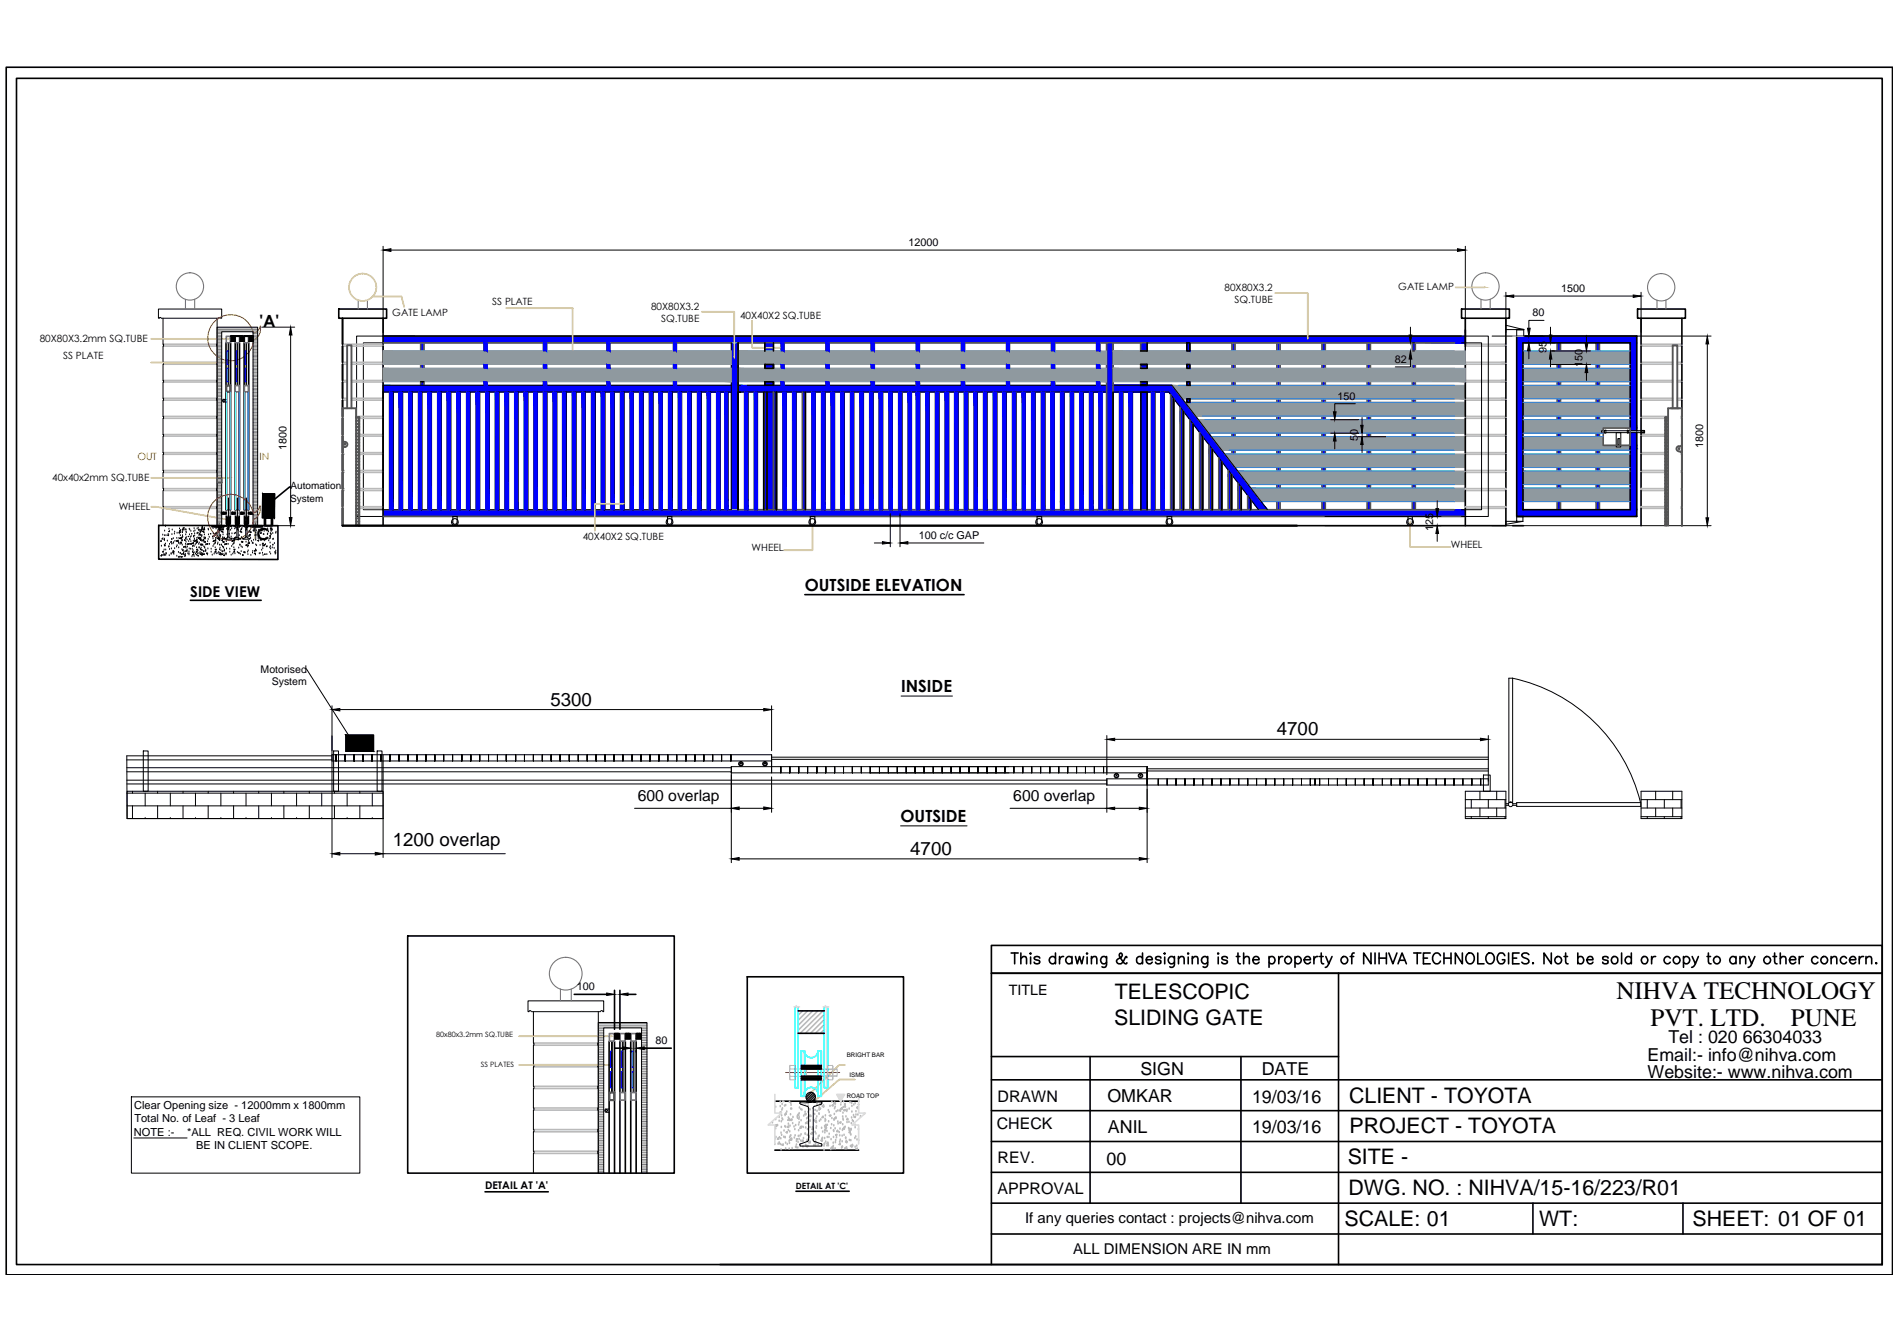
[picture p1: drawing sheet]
<svg xmlns="http://www.w3.org/2000/svg" width="297mm" height="210mm" viewBox="0 0 297 210" stroke-linecap="round" stroke-linejoin="round" font-family="sans-serif">
<defs><g id="words">
<g font-size="3.9">
<text x="253.1" y="156.4">NIHVA TECHNOLOGY</text>
<text x="258.4" y="160.6">PVT. LTD.</text>
<text x="280.4" y="160.6">PUNE</text>
</g>
<g font-size="3.3">
<text x="174.5" y="160.5">SLIDING GATE</text>
<text x="174.5" y="156.4">TELESCOPIC</text>
<text x="211.2" y="172.6">CLIENT - TOYOTA</text>
<text x="211.3" y="177.4">PROJECT - TOYOTA</text>
<text x="211" y="182.2">SITE -</text>
<text x="210.5" y="191.9">SCALE: 01</text>
<text x="211.2" y="187.1">DWG. NO. : NIHVA/15-16/223/R01</text>
<text x="241" y="191.8">WT:</text>
<text x="265" y="191.9">SHEET: 01 OF 01</text>
</g>
<g font-size="2.9">
<text x="86.2" y="110.4">5300</text>
<text x="199.9" y="115.1">4700</text>
<text x="61.5" y="132.4">1200 overlap</text>
<text x="142.5" y="133.8">4700</text>
</g>
<g font-size="2.8">
<text x="258" y="166.1">Email:- info@nihva.com</text>
<text x="261.2" y="163.3">Tel : 020 66304033</text>
<text x="173.4" y="172.5">OMKAR</text>
<text x="178.6" y="168.3">SIGN</text>
<text x="196" y="172.6">19/03/16</text>
<text x="197.6" y="168.3">DATE</text>
<text x="258" y="168.7">Website:- www.nihva.com</text>
<text x="173.5" y="177.3">ANIL</text>
<text x="196" y="177.4">19/03/16</text>
<text x="173.3" y="182.4">00</text>
</g>
<g font-size="2.6">
<text x="40.6" y="51.1">'A'</text>
<text x="39.6" y="84.5">'C'</text>
<text x="126" y="92.5">OUTSIDE ELEVATION</text>
<text x="141.1" y="108.4">INSIDE</text>
<text x="141" y="128.7">OUTSIDE</text>
</g>
<g font-size="2.5">
<text x="99.9" y="125.4">600 overlap</text>
<text x="158.7" y="125.4">600 overlap</text>
<text x="156.2" y="172.5">DRAWN</text>
<text x="156.1" y="176.7">CHECK</text>
<text x="156.2" y="182.1">REV.</text>
<text x="156.2" y="186.9">APPROVAL</text>
</g>
<g font-size="2.3">
<text x="29.8" y="93.5">SIDE VIEW</text>
<text x="160.5" y="191.4">If any queries contact : projects@nihva.com</text>
<text x="168.1" y="196.3">ALL DIMENSION ARE IN mm</text>
</g>
<text font-size="2.2" x="157.9" y="155.7">TITLE</text>
<g font-size="1.7">
<text x="142.2" y="38.5">12000</text>
<text x="244.4" y="45.7">1500</text>
<text x="239.9" y="49.5">80</text>
<text x="218.4" y="56.8">82</text>
<text x="242.1" y="55.3" transform="rotate(-90 242.1 55.3)">95</text>
<text x="247.8" y="57.5" transform="rotate(-90 247.8 57.5)">150</text>
<text x="209.4" y="62.6">150</text>
<text x="44.9" y="70.4" transform="rotate(-90 44.9 70.4)">1800</text>
<text x="212.6" y="69" transform="rotate(-90 212.6 69)">50</text>
<text x="266.7" y="70.1" transform="rotate(-90 266.7 70.1)">1800</text>
<text x="224.4" y="83" transform="rotate(-90 224.4 83)">125</text>
<text x="143.8" y="84.3">100 c/c GAP</text>
<text x="40.8" y="105.3">Motorised</text>
<text x="42.5" y="107.3">System</text>
<text x="90.3" y="155">100</text>
<text x="102.7" y="163.4">80</text>
<text x="21" y="173.6">Clear Opening size - 12000mm x 1800mm</text>
<text x="21" y="177.8">NOTE :-</text>
<text x="21" y="175.7">Total No. of Leaf - 3 Leaf</text>
<text x="29.3" y="177.8">*ALL REQ. CIVIL WORK WILL</text>
<text x="30.7" y="179.9">BE IN CLIENT SCOPE.</text>
<text x="75.9" y="186.2">DETAIL AT 'A'</text>
</g>
<g font-size="1.6">
<text x="77.1" y="47.7">SS PLATE</text>
<text x="191.7" y="45.6">80X80X3.2</text>
<text x="193.3" y="47.5">SQ.TUBE</text>
<text x="218.9" y="45.5">GATE LAMP</text>
<text x="6.2" y="53.6">80X80X3.2mm SQ.TUBE</text>
<text x="61.4" y="49.4">GATE LAMP</text>
<text x="101.9" y="48.5">80X80X3.2</text>
<text x="103.5" y="50.4">SQ.TUBE</text>
<text x="115.9" y="49.9">40X40X2 SQ.TUBE</text>
<text x="9.9" y="56.2">SS PLATE</text>
<text x="8.2" y="75.3">40x40x2mm SQ.TUBE</text>
<text x="45.5" y="76.6">Automation</text>
<text x="18.6" y="79.9">WHEEL</text>
<text x="45.4" y="78.5">System</text>
<text x="91.2" y="84.5">40X40X2 SQ.TUBE</text>
<text x="117.7" y="86.2">WHEEL</text>
<text x="227.2" y="85.8">WHEEL</text>
</g>
<g font-size="1.6" fill="#f00">
<text x="40.6" y="72">IN</text>
<text x="21.5" y="72">OUT</text>
</g>
<text font-size="1.4" x="124.6" y="186.2">DETAIL AT 'C'</text>
<g font-size="1.1">
<text x="68.3" y="162.4">80x80x3.2mm SQ.TUBE</text>
<text x="75.3" y="167">SS PLATES</text>
</g>
<g font-size="1">
<text x="132.6" y="165.4">BRIGHT BAR</text>
<text x="132.6" y="171.8">ROAD TOP</text>
<text x="133" y="168.6">ISMB</text>
</g>
</g></defs>
<!-- layer: FRAME -->
<g fill="none" stroke="#545454" stroke-width=".25">
<path d="M60 53.7h54.5M65.9 53.7v6.6M66.4 53.7v6.6M75.8 53.7v6.6M76.3 53.7v6.6M85.1 53.7v6.6M85.6 53.7v6.6M95 53.7v6.6M95.5 53.7v6.6M105.5 53.7v6.6M105.9 53.7v6.6M115.6 53.7h112.2"/>
<path d="M115.6 54.9v24.9h112.2M122.3 53.7v6.6M122.8 53.7v6.6M129.3 53.7v6.6M129.8 53.7v6.6M136.4 53.7v6.6M136.9 53.7v6.6M143.5 53.7v6.6M144 53.7v6.6M150.5 53.7v6.6M151 53.7v6.6M157.6 53.7v6.6"/>
<path d="M158.1 53.7v6.6M164.6 53.7v6.6M165.1 53.7v6.6M171.7 53.7v6.6M172.2 53.7v6.6M173.3 53.7v26.1M174.3 53.7v26.1M178.6 53.7v1.2M178.6 57.1v.5M178.6 59.8v.5M185.8 53.7v9.3M186.3 53.7v10.3"/>
<path d="M192.9 53.7v17.5M193.4 53.7v18.1M199.9 53.7v26.1M200.4 53.7v26.1M207 53.7v26.1M207.5 53.7v26.1M214.1 53.7v26.1M214.6 53.7v26.1M221.1 53.7v26.1M221.6 53.7v26.1M243.8 53.4v26.4M244.3 53.4v26.4"/>
<path d="M249.9 53.4v26.4M250.4 53.4v26.4M34 74.9h.7v.7h-.7zM35.4 60.3h.7v1.1h-.7zM35.5 60.4h.5v.9h-.5zM61 61.4v18.4M61.5 61.4v18.4M62.5 61.4v18.4M63 61.4v18.4M64 61.4v18.4M64.5 61.4v18.4M65.5 61.4v18.4"/>
<path d="M66 61.4v18.4M67 61.4v18.4M67.5 61.4v18.4M68.5 61.4v18.4M69 61.4v18.4M70 61.4v18.4M70.5 61.4v18.4M71.5 61.4v18.4M72.1 61.4v18.4M73.1 61.4v18.4M73.5 61.4v18.4M74.5 61.4v18.4"/>
<path d="M75.1 61.4v18.4M76.1 61.4v18.4M76.6 61.4v18.4M77.6 61.4v18.4M78.1 61.4v18.4M79.1 61.4v18.4M79.6 61.4v18.4M80.6 61.4v18.4M81.1 61.4v18.4M82.1 61.4v18.4M82.6 61.4v18.4M83.6 61.4v18.4"/>
<path d="M84.1 61.4v18.4M85.1 61.4v18.4M85.6 61.4v18.4M86.6 61.4v18.4M87.1 61.4v18.4M88.1 61.4v18.4M88.6 61.4v18.4M89.6 61.4v18.4M90.1 61.4v18.4M91.1 61.4v18.4M91.6 61.4v18.4M92.6 61.4v18.4"/>
<path d="M93.1 61.4v18.4M94.1 61.4v18.4M94.7 61.4v18.4M95.7 61.4v18.4M96.1 61.4v18.4M97.2 61.4v18.4M97.7 61.4v18.4M98.7 61.4v18.4M99.1 61.4v18.4M100.2 61.4v18.4M100.7 61.4v18.4M101.7 61.4v18.4"/>
<path d="M102.2 61.4v18.4M103.2 61.4v18.4M103.7 61.4v18.4M104.7 61.4v18.4M105.2 61.4v18.4M106.2 61.4v18.4M106.7 61.4v18.4M107.7 61.4v18.4M108.2 61.4v18.4M109.2 61.4v18.4M109.7 61.4v18.4M110.7 61.4v18.4"/>
<path d="M111.2 61.4v18.4M112.2 61.4v18.4M112.7 61.4v18.4M113.5 61.4v18.4M114 61.4v18.4M116.6 61.4v18.4M117.1 61.4v18.4M118.1 61.4v18.4M118.6 61.4v18.4M119.6 61.4v18.4M120.1 61.4v18.4M121.1 61.4v18.4"/>
<path d="M121.6 61.4v18.4M122.6 61.4v18.4M123.1 61.4v18.4M124.1 61.4v18.4M124.6 61.4v18.4M125.6 61.4v18.4M126.1 61.4v18.4M127.1 61.4v18.4M127.6 61.4v18.4M128.7 61.4v18.4M129.2 61.4v18.4M130.1 61.4v18.4"/>
<path d="M130.6 61.4v18.4M131.7 61.4v18.4M132.2 61.4v18.4M133.2 61.4v18.4M133.6 61.4v18.4M134.7 61.4v18.4M135.2 61.4v18.4M136.2 61.4v18.4M136.7 61.4v18.4M137.7 61.4v18.4M138.2 61.4v18.4M139.2 61.4v18.4"/>
<path d="M139.7 61.4v18.4M140.7 61.4v18.4M141.2 61.4v18.4M142.2 61.4v18.4M142.7 61.4v18.4M143.5 61.4v18.4M144 61.4v18.4M145 61.4v18.4M145.5 61.4v18.4M146.5 61.4v18.4M147 61.4v18.4M148 61.4v18.4"/>
<path d="M148.5 61.4v18.4M149.5 61.4v18.4M150 61.4v18.4M151 61.4v18.4M151.5 61.4v18.4M152.5 61.4v18.4M153 61.4v18.4M154 61.4v18.4M154.5 61.4v18.4M155.5 61.4v18.4M156 61.4v18.4M157 61.4v18.4"/>
<path d="M157.5 61.4v18.4M158.5 61.4v18.4M159 61.4v18.4M160.1 61.4v18.4M160.5 61.4v18.4M161.5 61.4v18.4M162.1 61.4v18.4M163.1 61.4v18.4M163.6 61.4v18.4M164.5 61.4v18.4M165.1 61.4v18.4M166.1 61.4v18.4"/>
<path d="M166.6 61.4v18.4M167.6 61.4v18.4M168.1 61.4v18.4M169.1 61.4v18.4M169.6 61.4v18.4M170.6 61.4v18.4M171.1 61.4v18.4M172.1 61.4v18.4M172.6 61.4v18.4M175.3 61.4v18.4M175.8 61.4v18.4M176.8 61.4v18.4"/>
<path d="M177.3 61.4v18.4M180.3 61.4v18.4M180.8 61.4v18.4v-18.4M181.8 61.4v18.4M182.3 61.4v18.4v-18.4M182.3 61.4v18.4M183.3 61.8v18M183.8 62.4v17.4v-17.4M183.8 62.4v17.4M184.8 63.7v16.1M185.3 64.4v15.4v-15.4M185.3 64.4v15.4"/>
<path d="M186.3 65.7v14.1M186.8 66.4v13.4v-13.4M186.8 66.4v13.4M187.8 67.7v12.1M188.3 68.4v11.4v-11.4M188.3 68.4v11.4M189.3 69.7v10.1M189.8 70.3v9.5v-9.5M189.8 70.3v9.5M190.8 71.7v8.1M191.3 72.3v7.5v-7.5M191.3 72.3v7.5"/>
<path d="M192.3 73.6v6.2M192.8 74.3v5.5v-5.5M192.8 74.3v5.5M193.8 75.6v4.2M194.4 76.2v3.6v-3.6M194.4 76.2v3.6M195.4 77.6v2.2M195.8 78.2v1.6M255.3 67.4v-.4h-4.3v2.7h4.3v-2M60 80.8h169.4M95.4 171h.8v1.2h-.8zM95.5 171.1h.6v1.1h-.6z"/>
</g>
<!-- layer: 0 -->
<g fill="#00f" stroke="#00f" stroke-width=".16">
<path d="M192.9 67.8h.5v.6z"/>
<path d="M199.9 67.8h.5v.6z"/>
<path d="M221.1 67.8h.5v.6z"/>
<path d="M214.1 67.8h.5v.6z"/>
<path d="M207 67.8h.5v.6z"/>
<path d="M183.3 61.8l.5 .6h-.5z"/>
<path d="M184.8 63.7l.5 .7h-.5z"/>
<path d="M186.3 65.7l.5 .7h-.5z"/>
<path d="M187.8 67.7l.5 .7h-.5z"/>
<path d="M190.8 71.7l.5 .6h-.5z"/>
<path d="M192.3 73.6l.5 .7h-.5z"/>
<path d="M195.4 77.6l.4 .6h-.4z"/>
<path d="M65.9 53.7v1.2h.5zM65.9 53.7h.5v1.2z"/>
<path d="M65.9 57.1v.5h.5zM65.9 57.1h.5v.5z"/>
<path d="M65.9 59.8v.5h.5zM65.9 59.8h.5v.5z"/>
<path d="M192.9 53.7v1.2h.5zM192.9 53.7h.5v1.2z"/>
<path d="M192.9 57.1v.5h.5zM192.9 57.1h.5v.5z"/>
<path d="M192.9 57.6v2.7h.5zM192.9 57.6h.5v2.7z"/>
<path d="M192.9 62.4v.6h.5zM192.9 62.4h.5v.6z"/>
<path d="M192.9 65.1v.6h.5zM192.9 65.1h.5v.6z"/>
<path d="M192.9 68.4h.5zM192.9 67.8l.5 .6h-.5z"/>
<path d="M192.9 70.5v.6h.5zM192.9 70.5h.5v.6z"/>
<path d="M199.9 53.7v1.2h.5zM199.9 53.7h.5v1.2z"/>
<path d="M199.9 57.1v.5h.5zM199.9 57.1h.5v.5z"/>
<path d="M199.9 57.6v2.7h.5zM199.9 57.6h.5v2.7z"/>
<path d="M199.9 62.4v.6h.5zM199.9 62.4h.5v.6z"/>
<path d="M199.9 65.1v.6h.5zM199.9 65.1h.5v.6z"/>
<path d="M199.9 68.4h.5zM199.9 67.8l.5 .6h-.5z"/>
<path d="M199.9 70.5v.6h.5zM199.9 70.5h.5v.6z"/>
<path d="M199.9 73.2v.5h.5zM199.9 73.2h.5v.5z"/>
<path d="M199.9 75.8v.6h.5zM199.9 75.8h.5v.6z"/>
<path d="M199.9 78.5v1.3h.5zM199.9 78.5h.5v1.3z"/>
<path d="M221.1 53.7v1.2h.5zM221.1 53.7h.5v1.2z"/>
<path d="M221.1 57.1v.5h.5zM221.1 57.1h.5v.5z"/>
<path d="M221.1 57.6v2.7h.5zM221.1 57.6h.5v2.7z"/>
<path d="M221.1 62.4v.6h.5zM221.1 62.4h.5v.6z"/>
<path d="M221.1 65.1v.6h.5zM221.1 65.1h.5v.6z"/>
<path d="M221.1 68.4h.5zM221.1 67.8l.5 .6h-.5z"/>
<path d="M221.1 70.5v.6h.5zM221.1 70.5h.5v.6z"/>
<path d="M221.1 73.2v.5h.5zM221.1 73.2h.5v.5z"/>
<path d="M221.1 75.8v.6h.5zM221.1 75.8h.5v.6z"/>
<path d="M221.1 78.5v1.3h.5zM221.1 78.5h.5v1.3z"/>
<path d="M214.1 53.7v1.2h.5zM214.1 53.7h.5v1.2z"/>
<path d="M214.1 57.1v.5h.5zM214.1 57.1h.5v.5z"/>
<path d="M214.1 57.6v2.7h.5zM214.1 57.6h.5v2.7z"/>
<path d="M214.1 62.4v.6h.5zM214.1 62.4h.5v.6z"/>
<path d="M214.1 65.1v.6h.5zM214.1 65.1h.5v.6z"/>
<path d="M214.1 68.4h.5zM214.1 67.8l.5 .6h-.5z"/>
<path d="M214.1 70.5v.6h.5zM214.1 70.5h.5v.6z"/>
<path d="M214.1 73.2v.5h.5zM214.1 73.2h.5v.5z"/>
<path d="M214.1 75.8v.6h.5zM214.1 75.8h.5v.6z"/>
<path d="M214.1 78.5v1.3h.5zM214.1 78.5h.5v1.3z"/>
<path d="M207 53.7v1.2h.5zM207 53.7h.5v1.2z"/>
<path d="M207 57.1v.5h.5zM207 57.1h.5v.5z"/>
<path d="M207 57.6v2.7h.5zM207 57.6h.5v2.7z"/>
<path d="M207 62.4v.6h.5zM207 62.4h.5v.6z"/>
<path d="M207 65.1v.6h.5zM207 65.1h.5v.6z"/>
<path d="M207 68.4h.5zM207 67.8l.5 .6h-.5z"/>
<path d="M207 70.5v.6h.5zM207 70.5h.5v.6z"/>
<path d="M207 73.2v.5h.5zM207 73.2h.5v.5z"/>
<path d="M207 75.8v.6h.5zM207 75.8h.5v.6z"/>
<path d="M207 78.5v1.3h.5zM207 78.5h.5v1.3z"/>
<path d="M173.3 53.7v26.1h1zM173.3 53.7h1v26.1z"/>
<path d="M119.8 53.7v1.2h1.3zM119.8 53.7h1.3v1.2z"/>
<path d="M119.8 57.1v.5h1.3zM119.8 57.1h1.3v.5z"/>
<path d="M119.8 59.8v.5h1.3zM119.8 59.8h1.3v.5z"/>
<path d="M121.1 61.4v18.4h.5zM121.1 61.4h.5v18.4z"/>
<path d="M120.1 61.4v18.4h1zM120.1 61.4h1v18.4z"/>
<path d="M119.6 61.4v18.4h.5zM119.6 61.4h.5v18.4z"/>
<path d="M178.6 53.7v1.2h1zM178.6 53.7h1v1.2z"/>
<path d="M178.6 57.1v.5h1zM178.6 57.1h1v.5z"/>
<path d="M178.6 59.8v.5h1zM178.6 59.8h1v.5z"/>
<path d="M178.6 61.4v18.4h1zM178.6 61.4h1v18.4z"/>
<path d="M125.6 61.4v18.4h.5zM125.6 61.4h.5v18.4z"/>
<path d="M189.3 69.7v.6h.5zM189.3 69.7l.5 .6z"/>
<path d="M193.8 75.6v.6h.6zM193.8 75.6l.6 .6z"/>
<path d="M195.4 78.2v1.6h.4zM195.4 78.2h.4v1.6z"/>
<path d="M193.8 76.2v3.6h.6zM193.8 76.2h.6v3.6z"/>
<path d="M192.3 74.3v5.5h.5zM192.3 74.3h.5v5.5z"/>
<path d="M190.8 72.3v7.5h.5zM190.8 72.3h.5v7.5z"/>
<path d="M189.3 70.3v9.5h.5zM189.3 70.3h.5v9.5z"/>
<path d="M187.8 68.4v11.4h.5zM187.8 68.4h.5v11.4z"/>
<path d="M186.3 66.4v13.4h.5zM186.3 66.4h.5v13.4z"/>
<path d="M184.8 64.4v15.4h.5zM184.8 64.4h.5v15.4z"/>
<path d="M183.3 62.4v17.4h.5zM183.3 62.4h.5v17.4z"/>
<path d="M249.9 53.7v1.2h.5zM249.9 53.7h.5v1.2z"/>
<path d="M249.9 57.1v.5h.5zM249.9 57.1h.5v.5z"/>
<path d="M249.9 59.8v.5h.5zM249.9 59.8h.5v.5z"/>
<path d="M249.9 62.4v.6h.5zM249.9 62.4h.5v.6z"/>
<path d="M249.9 65.1v.6h.5zM249.9 65.1h.5v.6z"/>
<path d="M249.9 67.8v.6h.5zM249.9 67.8h.5v.6z"/>
<path d="M249.9 70.5v.6h.5zM249.9 70.5h.5v.6z"/>
<path d="M249.9 73.2v.5h.5zM249.9 73.2h.5v.5z"/>
<path d="M249.9 75.8v.6h.5zM249.9 75.8h.5v.6z"/>
<path d="M249.9 78.5v1.3h.5zM249.9 78.5h.5v1.3z"/>
<path d="M243.8 53.7v1.2h.5zM243.8 53.7h.5v1.2z"/>
<path d="M243.8 57.1v.5h.5zM243.8 57.1h.5v.5z"/>
<path d="M243.8 59.8v.5h.5zM243.8 59.8h.5v.5z"/>
<path d="M243.8 62.4v.6h.5zM243.8 62.4h.5v.6z"/>
<path d="M243.8 65.1v.6h.5zM243.8 65.1h.5v.6z"/>
<path d="M243.8 67.8v.6h.5zM243.8 67.8h.5v.6z"/>
<path d="M243.8 70.5v.6h.5zM243.8 70.5h.5v.6z"/>
<path d="M243.8 73.2v.5h.5zM243.8 73.2h.5v.5z"/>
<path d="M243.8 75.8v.6h.5zM243.8 75.8h.5v.6z"/>
<path d="M243.8 78.5v1.3h.5zM243.8 78.5h.5v1.3z"/>
<path d="M127.1 61.4v18.4h.5zM127.1 61.4h.5v18.4z"/>
<path d="M128.7 61.4v18.4h.5zM128.7 61.4h.5v18.4z"/>
<path d="M130.1 61.4v18.4h.5zM130.1 61.4h.5v18.4z"/>
<path d="M131.7 61.4v18.4h.5zM131.7 61.4h.5v18.4z"/>
<path d="M133.2 61.4v18.4h.4zM133.2 61.4h.4v18.4z"/>
<path d="M134.7 61.4v18.4h.5zM134.7 61.4h.5v18.4z"/>
<path d="M136.2 61.4v18.4h.5zM136.2 61.4h.5v18.4z"/>
<path d="M137.7 61.4v18.4h.5zM137.7 61.4h.5v18.4z"/>
<path d="M139.2 61.4v18.4h.5zM139.2 61.4h.5v18.4z"/>
<path d="M140.7 61.4v18.4h.5zM140.7 61.4h.5v18.4z"/>
<path d="M142.2 61.4v18.4h.5zM142.2 61.4h.5v18.4z"/>
<path d="M145 61.4v18.4h.5zM145 61.4h.5v18.4z"/>
<path d="M146.5 61.4v18.4h.5zM146.5 61.4h.5v18.4z"/>
<path d="M148 61.4v18.4h.5zM148 61.4h.5v18.4z"/>
<path d="M149.5 61.4v18.4h.5zM149.5 61.4h.5v18.4z"/>
<path d="M151 61.4v18.4h.5zM151 61.4h.5v18.4z"/>
<path d="M152.5 61.4v18.4h.5zM152.5 61.4h.5v18.4z"/>
<path d="M154 61.4v18.4h.5zM154 61.4h.5v18.4z"/>
<path d="M155.5 61.4v18.4h.5zM155.5 61.4h.5v18.4z"/>
<path d="M157 61.4v18.4h.5zM157 61.4h.5v18.4z"/>
<path d="M158.5 61.4v18.4h.5zM158.5 61.4h.5v18.4z"/>
<path d="M160.1 61.4v18.4h.4zM160.1 61.4h.4v18.4z"/>
<path d="M161.5 61.4v18.4h.6zM161.5 61.4h.6v18.4z"/>
<path d="M163.1 61.4v18.4h.5zM163.1 61.4h.5v18.4z"/>
<path d="M164.5 61.4v18.4h.6zM164.5 61.4h.6v18.4z"/>
<path d="M166.1 61.4v18.4h.5zM166.1 61.4h.5v18.4z"/>
<path d="M167.6 61.4v18.4h.5zM167.6 61.4h.5v18.4z"/>
<path d="M169.1 61.4v18.4h.5zM169.1 61.4h.5v18.4z"/>
<path d="M170.6 61.4v18.4h.5zM170.6 61.4h.5v18.4z"/>
<path d="M172.1 61.4v18.4h.5zM172.1 61.4h.5v18.4z"/>
<path d="M175.3 61.4v18.4h.5zM175.3 61.4h.5v18.4z"/>
<path d="M176.8 61.4v18.4h.5zM176.8 61.4h.5v18.4z"/>
<path d="M180.3 61.4v18.4h.5zM180.3 61.4h.5v18.4z"/>
<path d="M181.8 61.4v18.4h.5zM181.8 61.4h.5v18.4z"/>
<path d="M118.1 61.4v18.4h.5zM118.1 61.4h.5v18.4z"/>
<path d="M116.6 61.4v18.4h.5zM116.6 61.4h.5v18.4z"/>
<path d="M113.5 61.4v18.4h.5zM113.5 61.4h.5v18.4z"/>
<path d="M112.2 61.4v18.4h.5zM112.2 61.4h.5v18.4z"/>
<path d="M110.7 61.4v18.4h.5zM110.7 61.4h.5v18.4z"/>
<path d="M109.2 61.4v18.4h.5zM109.2 61.4h.5v18.4z"/>
<path d="M107.7 61.4v18.4h.5zM107.7 61.4h.5v18.4z"/>
<path d="M106.2 61.4v18.4h.5zM106.2 61.4h.5v18.4z"/>
<path d="M104.7 61.4v18.4h.5zM104.7 61.4h.5v18.4z"/>
<path d="M103.2 61.4v18.4h.5zM103.2 61.4h.5v18.4z"/>
<path d="M101.7 61.4v18.4h.5zM101.7 61.4h.5v18.4z"/>
<path d="M100.2 61.4v18.4h.5zM100.2 61.4h.5v18.4z"/>
<path d="M98.7 61.4v18.4h.4zM98.7 61.4h.4v18.4z"/>
<path d="M97.2 61.4v18.4h.5zM97.2 61.4h.5v18.4z"/>
<path d="M95.7 61.4v18.4h.4zM95.7 61.4h.4v18.4z"/>
<path d="M94.1 61.4v18.4h.6zM94.1 61.4h.6v18.4z"/>
<path d="M92.6 61.4v18.4h.5zM92.6 61.4h.5v18.4z"/>
<path d="M91.1 61.4v18.4h.5zM91.1 61.4h.5v18.4z"/>
<path d="M89.6 61.4v18.4h.5zM89.6 61.4h.5v18.4z"/>
<path d="M88.1 61.4v18.4h.5zM88.1 61.4h.5v18.4z"/>
<path d="M86.6 61.4v18.4h.5zM86.6 61.4h.5v18.4z"/>
<path d="M85.1 61.4v18.4h.5zM85.1 61.4h.5v18.4z"/>
<path d="M83.6 61.4v18.4h.5zM83.6 61.4h.5v18.4z"/>
<path d="M82.1 61.4v18.4h.5zM82.1 61.4h.5v18.4z"/>
<path d="M80.6 61.4v18.4h.5zM80.6 61.4h.5v18.4z"/>
<path d="M79.1 61.4v18.4h.5zM79.1 61.4h.5v18.4z"/>
<path d="M77.6 61.4v18.4h.5zM77.6 61.4h.5v18.4z"/>
<path d="M76.1 61.4v18.4h.5zM76.1 61.4h.5v18.4z"/>
<path d="M74.5 61.4v18.4h.6zM74.5 61.4h.6v18.4z"/>
<path d="M73.1 61.4v18.4h.4zM73.1 61.4h.4v18.4z"/>
<path d="M71.5 61.4v18.4h.6zM71.5 61.4h.6v18.4z"/>
<path d="M70 61.4v18.4h.5zM70 61.4h.5v18.4z"/>
<path d="M68.5 61.4v18.4h.5zM68.5 61.4h.5v18.4z"/>
<path d="M67 61.4v18.4h.5zM67 61.4h.5v18.4z"/>
<path d="M65.5 61.4v18.4h.5zM65.5 61.4h.5v18.4z"/>
<path d="M64 61.4v18.4h.5zM64 61.4h.5v18.4z"/>
<path d="M62.5 61.4v18.4h.5zM62.5 61.4h.5v18.4z"/>
<path d="M61 61.4v18.4h.5zM61 61.4h.5v18.4z"/>
<path d="M124.1 61.4v18.4h.5zM124.1 61.4h.5v18.4z"/>
<path d="M122.6 61.4v18.4h.5zM122.6 61.4h.5v18.4z"/>
<path d="M75.8 53.7v1.2h.5zM75.8 53.7h.5v1.2z"/>
<path d="M75.8 57.1v.5h.5zM75.8 57.1h.5v.5z"/>
<path d="M75.8 59.8v.5h.5zM75.8 59.8h.5v.5z"/>
<path d="M85.1 53.7v1.2h.5zM85.1 53.7h.5v1.2z"/>
<path d="M85.1 57.1v.5h.5zM85.1 57.1h.5v.5z"/>
<path d="M85.1 59.8v.5h.5zM85.1 59.8h.5v.5z"/>
<path d="M95 53.7v1.2h.5zM95 53.7h.5v1.2z"/>
<path d="M95 57.1v.5h.5zM95 57.1h.5v.5z"/>
<path d="M95 59.8v.5h.5zM95 59.8h.5v.5z"/>
<path d="M105.5 53.7v1.2h.4zM105.5 53.7h.4v1.2z"/>
<path d="M105.5 57.1v.5h.4zM105.5 57.1h.4v.5z"/>
<path d="M105.5 59.8v.5h.4zM105.5 59.8h.4v.5z"/>
<path d="M122.3 53.7v1.2h.5zM122.3 53.7h.5v1.2z"/>
<path d="M122.3 57.1v.5h.5zM122.3 57.1h.5v.5z"/>
<path d="M122.3 59.8v.5h.5zM122.3 59.8h.5v.5z"/>
<path d="M129.3 53.7v1.2h.5zM129.3 53.7h.5v1.2z"/>
<path d="M129.3 57.1v.5h.5zM129.3 57.1h.5v.5z"/>
<path d="M129.3 59.8v.5h.5zM129.3 59.8h.5v.5z"/>
<path d="M136.4 53.7v1.2h.5zM136.4 53.7h.5v1.2z"/>
<path d="M136.4 57.1v.5h.5zM136.4 57.1h.5v.5z"/>
<path d="M136.4 59.8v.5h.5zM136.4 59.8h.5v.5z"/>
<path d="M143.5 53.7v1.2h.5zM143.5 53.7h.5v1.2z"/>
<path d="M143.5 57.1v.5h.5zM143.5 57.1h.5v.5z"/>
<path d="M143.5 59.8v.5h.5zM143.5 59.8h.5v.5z"/>
<path d="M150.5 53.7v1.2h.5zM150.5 53.7h.5v1.2z"/>
<path d="M150.5 57.1v.5h.5zM150.5 57.1h.5v.5z"/>
<path d="M150.5 59.8v.5h.5zM150.5 59.8h.5v.5z"/>
<path d="M157.6 53.7v1.2h.5zM157.6 53.7h.5v1.2z"/>
<path d="M157.6 57.1v.5h.5zM157.6 57.1h.5v.5z"/>
<path d="M157.6 59.8v.5h.5zM157.6 59.8h.5v.5z"/>
<path d="M164.6 53.7v1.2h.5zM164.6 53.7h.5v1.2z"/>
<path d="M164.6 57.1v.5h.5zM164.6 57.1h.5v.5z"/>
<path d="M164.6 59.8v.5h.5zM164.6 59.8h.5v.5z"/>
<path d="M171.7 53.7v1.2h.5zM171.7 53.7h.5v1.2z"/>
<path d="M171.7 57.1v.5h.5zM171.7 57.1h.5v.5z"/>
<path d="M171.7 59.8v.5h.5zM171.7 59.8h.5v.5z"/>
<path d="M143.5 61.4v18.4h.5zM143.5 61.4h.5v18.4z"/>
<path d="M185.8 53.7v1.2h.5zM185.8 53.7h.5v1.2z"/>
<path d="M185.8 57.1v.5h.5zM185.8 57.1h.5v.5z"/>
<path d="M185.8 59.8v.5h.5zM185.8 59.8h.5v.5z"/>
<path d="M185.8 62.4v.6h.5zM185.8 62.4h.5v.6z"/>
</g>
<!-- layer: ELEVATION -->
<g fill="#00f" stroke="#00f" stroke-width=".16">
<path d="M174.3 60.3h5.2z"/>
<path d="M174.3 61.4h10z"/>
<path d="M229.4 53.7v13z"/>
<path d="M229.4 66.7v13.1z"/>
<path d="M60 79.8h169.4z"/>
<path d="M114.5 52.6v28.2h1.1zM114.5 52.6h1.1v28.2z"/>
<path d="M174.3 60.3h9.2zM174.3 60.3h9.2z"/>
<path d="M174.3 60.3v.6h9.6zM174.3 60.3h9.2l.4 .6z"/>
<path d="M174.3 61.4h10zM174.3 60.9v.5h10zM174.3 60.9h9.6l.4 .5z"/>
<path d="M115.6 60.3v1.1h57.7zM115.6 60.3h57.7v1.1z"/>
<path d="M60 60.3v1.1h54.5zM60 60.3h54.5v1.1z"/>
<path d="M183 61.4l14.1 18.4h1.4zM183 61.4h1.3l14.2 18.4z"/>
<path d="M60 52.6v1.1h169.4zM60 52.6h169.4v1.1z"/>
<path d="M60 79.8v1h169.4zM60 79.8h169.4v1z"/>
<path d="M237.5 52.6v1.1h18.8zM237.5 52.6h18.8v1.1z"/>
<path d="M255.3 53.7v13.3h1zM255.3 53.7h1v13.3z"/>
<path d="M255.3 67v.4h1zM255.3 67h1v.4z"/>
<path d="M255.3 67.7v2h1zM255.3 67.7h1v2z"/>
<path d="M255.3 69.7v.5h1zM255.3 69.7h1v.5z"/>
<path d="M255.3 70.2v9.6h1zM255.3 70.2h1v9.6z"/>
<path d="M237.5 53.7v26.1h1zM237.5 53.7h1v26.1z"/>
<path d="M237.5 79.8v1h18.8zM237.5 79.8h18.8v1z"/>
</g>
<path d="M60 53.7h167.8M228.8 52.6h-168.8v28.2h168.8M60 79.8h167.8" fill="none" stroke="#bababa" stroke-width=".16"/>
<g fill="none" stroke="#000" stroke-width=".16">
<path d="M25.2 49.8l-.1-.1-.3 .1v-1.4h9.9v1.4h-.1M25.3 49.8h9M25.5 49.8v4.1h.1v.3h-.1v2.5h.1v.3h-.1v2.5h.1v.3h-.1v2.5h.1v.3h-.1v2.6h.1v.3h-.1v2.5h.1v.3h-.1v2.6h.1v.2h-.1v2.5h.1v.3h-.1v2.6h.1v.3h-.1v2.5h.1l-.1 3M34 49.8v4.1h-.1v.3h.1v2.5h-.1v.3h.1v2.5h-.1v.3h.1v2.5h-.1v.3h.1v2.6h-.1v.3h.1v2.5h-.1v.3h.1v2.6h-.1v.2h.1v2.5h-.1v.3h.1v2.6h-.1v.3h.1v2.5h-.1l.1 3v-31.1h6.3v31.1M34.5 49.8l-.1-.1-.1 .1M35.7 53.7v6.6M35.8 53.7v6.6M37.1 53.7v6.6M37.2 53.7v6.6M38.5 53.7v6.6M38.6 53.7v6.6M60 52.6h-4.2v28.2h4.2"/>
<path d="M60 53.7h-3.1v26.1h57.6v-26.1M115.6 53.7v6.6h.4M228.9 52.6h4.1v28.2h-4.1M228.9 53.7h3.1v26.1h-3.1M35 62.5h.4M35 62.9h.4M35 62.5a.23 .23 0 0 0-.2 .2 .23 .23 0 0 0 .2 .2M35.5 61.4v18.4M36 61.4v18.4M36.9 61.4v18.4M37.4 61.4v18.4M38.4 61.4v18.4"/>
<path d="M38.8 61.4v18.4M53.6 69l.1 .2M53.7 70l-.1 .1M114.5 60.3h-54.5v1.1h54.5M115.6 61.4v18.4M116 61.4h-.4h57.7M117 60.3h56.3M174.3 61.4h8.7l14.1 18.4M174.3 60.3h9.2l15 19.5M251.2 67.4h-.4v.3h.4M251.2 67.3h.3v.5h-.3zM251.5 67.4h3.3"/>
<path d="M251.5 67.7h3.3M253.1 67.7h.7v2.3h-.7zM253.3 68.7h.2v1h-.2zM254.8 67.3h.2v.5h-.2zM255 67.4h2M255 67.7h2M255.3 67.3v.1M255.3 67.7v2.5M260.7 65.3h.5M34.7 82.3v-30.4h4.9v30.4M34.7 80.2h.5M35 80.2h.1"/>
<path d="M35 80.4v.1M35.1 80.4h-.1M35.1 80.2h-.1M35.1 80.2h.1M35.2 80.4l-.5 .1M35.4 80.8h.1v1.1h-.1zM35.5 81h.1v1.2h-.1zM35.5 81.7l.5 .1zM35.5 81.7h.5zM35.5 81.6l.5 .1zM35.6 80.9l.2 .2 .1-.2M35.9 81h.1v1.2h-.1z"/>
<path d="M36 80.8h.1v1.1h-.1zM36.4 80.5h.4M36.4 80.4v.1M36.4 80.2h.1M36.5 80.4h-.1M36.5 80.2h-.1M36.5 80.2h.1M36.8 80.2h-.4M36.8 80.8h.1v1.1h-.1zM36.9 81h.1v1.2h-.1zM36.9 81.7l.5 .1zM36.9 81.7h.5z"/>
<path d="M36.9 81.6l.5 .1zM37 80.9l.1 .2 .2-.2M37.3 81h.1v1.2h-.1zM37.4 80.8h.1v1.1h-.1zM37.5 80.2h.5M37.8 80.2h.1M37.8 80.4v.1M37.9 80.4h-.1M37.9 80.2h-.1M37.9 80.2h.1M38 80.4l-.5 .1M38.2 80.8h.1v1.1h-.1z"/>
<path d="M38.3 81h.1v1.2h-.1zM38.3 81.7l.5 .1zM38.3 81.7h.5zM38.3 81.6l.5 .1zM38.4 80.9l.1 .2 .2-.2M38.8 81v1.2zM38.8 80.8h.1v1.1h-.1zM39.2 80.4l.4 .1M39.2 80.2h.1M39.2 80.4v.1M39.3 82.3v.2M39.3 80.4h-.1"/>
<path d="M39.3 80.2h-.1M39.3 80.2h.1M39.6 80.2h-.4M82.8 158.4h-.1v-1.7h11.8v1.7h-.1M83.2 158.3l-.2-.1-.2 .1M83.2 158.4h10.8M83.5 158.4v4.9h.1v.3h-.1v3.1h.1v.3h-.1v3h.1v.4h-.1v3h.1v.4h-.1v3h.1v.4h-.1v3h.1l-.1 3.4M93.7 158.4v4.9h-.1v.3h.1v3.1h-.1v.3h.1v3h-.1v.4h.1v3h-.1v.4h.1v3h-.1v.4h.1v3h-.1l.1 3.4M94.4 158.3l-.2-.1-.2 .1M94.9 173.6a.28 .28 0 0 0-.2 .2 .28 .28 0 0 0 .2 .3M94.9 173.6h.5M94.9 174.1h.5"/>
<path d="M95.8 163v8M95.9 163v8M97.5 163v8M97.6 163v8M99.1 163v8M99.3 163v8M93.7 183.6v-23.6h7.6v23.6M94.5 183.6v-22.7h6v22.7"/>
<circle cx="35.1" cy="62.7" r=".15"/>
<circle cx="95" cy="173.8" r=".15"/>
</g>
<!-- layer: A-HATCH -->
<g fill="#8f999f" stroke="#8f999f" stroke-width=".16">
<path d="M185.6 63h43.8z"/>
<path d="M185.6 63h43.8v2.1z"/>
<path d="M183.5 60.3h45.9v2.1z"/>
<path d="M187.6 65.7h41.8z"/>
<path d="M189.7 68.4h39.7z"/>
<path d="M189.7 68.4h39.7v2.1z"/>
<path d="M187.2 65.1h42.2zM185.6 63l43.8 2.1h-42.2z"/>
<path d="M185.1 62.4h44.3zM183.5 60.3l45.9 2.1h-44.3z"/>
<path d="M187.6 65.7l1.6 2.1h40.2zM187.6 65.7h41.8v2.1z"/>
<path d="M189.7 68.4l1.6 2.1h38.1zM191.3 70.5h38.1z"/>
<path d="M191.8 71.1l1.6 2.1h36zM191.8 71.1h37.6v2.1z"/>
<path d="M193.8 73.7l1.7 2.1h33.9zM193.8 73.7h35.6v2.1z"/>
<path d="M195.9 76.4l1.6 2.1h31.9zM195.9 76.4h33.5v2.1z"/>
<path d="M174.3 57.6v2.2h55.1zM174.3 57.6h55.1v2.2z"/>
<path d="M115.6 57.6v2.2h57.7zM115.6 57.6h57.7v2.2z"/>
<path d="M60 57.6v2.2h54.5zM60 57.6h54.5v2.2z"/>
<path d="M174.3 54.9v2.2h55.1zM174.3 54.9h55.1v2.2z"/>
<path d="M115.6 54.9v2.2h57.7zM115.6 54.9h57.7v2.2z"/>
<path d="M60 54.9v2.2h54.5zM60 54.9h54.5v2.2z"/>
<path d="M238.5 54.9v2.2h16.8zM238.5 54.9h16.8v2.2z"/>
<path d="M238.5 57.6v2.2h16.8zM238.5 57.6h16.8v2.2z"/>
<path d="M238.5 60.3v2.1h16.8zM238.5 60.3h16.8v2.1z"/>
<path d="M238.5 63v2.1h16.8zM238.5 63h16.8v2.1z"/>
<path d="M238.5 65.7v1.3h16.8zM238.5 65.7h16.8v1.3z"/>
<path d="M238.5 67v.4h12.5zM238.5 67h12.5v.4z"/>
<path d="M238.5 67.4v.3h12.3zM238.5 67.4h12.3v.3z"/>
<path d="M238.5 67.7v.1h12.5zM238.5 67.7h12.5v.1z"/>
<path d="M238.5 68.4v1.3h12.5zM238.5 68.4h12.5v1.3z"/>
<path d="M253.8 69.7v.3h1.5zM253.8 69.7h1.5v.3z"/>
<path d="M238.5 69.7v.3h14.6zM238.5 69.7h14.6v.3z"/>
<path d="M238.5 70v.5h16.8zM238.5 70h16.8v.5z"/>
<path d="M238.5 71.1v2.1h16.8zM238.5 71.1h16.8v2.1z"/>
<path d="M238.5 73.7v2.1h16.8zM238.5 73.7h16.8v2.1z"/>
<path d="M238.5 76.4v2.1h16.8zM238.5 76.4h16.8v2.1z"/>
</g>
<!-- layer: grooves -->
<g fill="none" stroke="#bababa" stroke-width=".25">
<path d="M25.6 59.5h8.4M25.6 59.8h8.4M25.6 56.7h8.4M25.6 57h8.4M25.6 53.9h8.4M25.6 54.2h8.4M54.4 59.5h-.8v.3h.8M54.4 56.7h-.8v.3h.8M54.4 54.2h-.8v-.3h6.4h-.1v.3h.1h-5M55 59.5h5h-.1v.3h.1h-5M55 56.7h5h-.1v.3h.1h-5M229.4 59.5h6.4h-.1v.3h.1h-6.4z"/>
<path d="M229.4 56.7h6.4h-.1v.3h.1h-6.4zM229.4 53.9h6.4h-.1v.3h.1h-6.4zM236.9 52.6h1.7M257 53.9h6.4h-.1v.3h.1h-6.4v-.3zM261.9 59.5h-4.9v.3h4.9M261.9 56.7h-4.9v.3h4.9M262.6 59.5h.8h-.1v.3h.1h-.8M262.6 56.7h.8h-.1v.3h.1h-.8M25.6 76.5h8.4M25.6 76.8h8.4M25.6 79.3h8.4M25.6 79.6h8.4"/>
<path d="M25.6 73.6h8.4M25.6 73.9h8.4M25.6 70.9h8.4M25.6 71.1h8.4M25.6 68h8.4M25.6 68.3h8.4M25.6 65.2h8.4M25.6 65.5h8.4M25.6 62.3h8.4M25.6 62.6h8.4M53.7 79.3v.3M53.7 70.9l-.1 .2h.3"/>
<path d="M53.7 68v.3M53.7 65.2v.3M53.9 76.5h-.3v.3h.3M53.9 73.6h-.3v.3h.3M54.4 62.3h-.8v.3h.8M55 62.3h5h-.1v.3h.1h-5M55.8 76.5h4.2h-.1v.3h.1h-4.2M55.8 65.2h4.2h-.1v.3h.1h-4.2M55.8 79.3h.1M55.8 79.6h.1M55.8 73.6h.1M55.8 73.9h.1"/>
<path d="M55.8 70.9h.1M55.8 71.1h.1M55.8 68h.1M55.8 68.3h.1M56.2 73.6h3.8h-.1v.3h.1h-3.8M56.2 68h3.8h-.1v.3h.1h-3.8M56.3 79.3h3.7h-.1v.3h.1h-3.8M56.3 70.9h3.7h-.1v.2h.1h-3.8M229.4 73.6h6.4h-.1v.3h.1h-6.4zM229.4 76.5h6.4h-.1v.3h.1h-6.4zM229.4 79.3h6.4h-.1v.3h.1h-6.4zM229.4 70.9h6.4h-.1v.2h.1h-6.4z"/>
<path d="M229.4 68h6.4h-.1v.3h.1h-6.4zM229.4 65.2h6.4h-.1v.3h.1h-6.4zM229.4 62.3h6.4h-.1v.3h.1h-6.4zM260.7 73.6h-3.7v.3h3.7M260.7 76.5h-3.7v.3h3.7M260.7 79.3h-3.7v.3h3.7M260.7 70.9h-3.7v.2h3.7M260.7 68h-3.7v.3h3.7M261.2 65.2h-4.2v.3h4.2M261.9 62.3h-4.9v.3h4.9M262.6 62.3h.8h-.1v.3h.1h-.8M263.3 73.6h.1h-.1v.3h.1h-.1"/>
<path d="M263.3 76.5h.1h-.1v.3h.1h-.1M263.3 79.3h.1h-.1v.3h.1h-.1M263.3 70.9h.1h-.1v.2h.1h-.1M263.3 68h.1h-.1v.3h.1h-.1M263.3 65.2h.1h-.1v.3h.1h-.1M83.6 163.3h10.1M83.6 163.6h10.1M83.6 166.7h10.1M83.6 167h10.1M83.6 170h10.1M83.6 170.4h10.1M83.6 173.4h10.1"/>
<path d="M83.6 173.8h10.1M83.6 176.8h10.1M83.6 177.2h10.1M83.6 180.2h10.1M83.6 180.5h10.1"/>
</g>
<!-- layer: 0 -->
<g fill="none" stroke="#000" stroke-width=".25">
<path d="M1 10.5h295.3v189h-295.3zM2.6 12.3h292.1v185.6h-292.1zM53 48.4h7.5v1.4h-7.5zM53.6 49.8v4.1M53.6 54.2v2.5M53.6 57v2.5M53.6 59.8v2.5M60 49.8v4.1M60 54.2v2.5M60 57v2.5M60 59.8v22.5M60 52.6h168.8"/>
<path d="M65.9 59.8h.5M115.6 53.7v26.1M119.8 59.8h1.3v.5h-1.3zM119.8 57.1h1.3v.5h-1.3zM119.8 53.7v1.3M119.8 59.8v.5M119.8 57.1v.5M121.1 53.7v1.2M121.1 57.1v.5M121.1 59.8v.5M178.6 57.1h1v.5h-1M178.6 59.8h1v.5"/>
<path d="M179.6 53.7v1.2h-1M185.8 53.7h.5v1.2h-.5zM185.8 57.1h.5v.5h-.5zM185.8 59.8h.5v.5h-.5zM228.9 48.4h7.4v1.4h-7.4zM229.4 49.8v4.4M229.4 57v2.5M229.4 59.8v2.5M235.8 49.8v4.1M235.8 54.2v2.5M235.8 57v2.5M235.8 59.8v2.5"/>
<path d="M237.5 51.6h1.1M256.4 48.4h7.5v1.4h-7.5zM257 49.8v4.1M257 54.2v2.5M257 57v2.5M257 59.8v2.5M263.4 49.8v4.1M263.4 54.2v2.5M263.4 57v2.5M263.4 59.8v2.5M53.6 62.6v2.6M53.6 65.5v2.5"/>
<path d="M53.6 68.3v2.6M53.6 71.1v2.5M53.6 73.9v2.6M53.6 76.8v2.5M53.6 79.6v2.7h182.2v-2.7M61.5 61.4v18.4M63 61.4v18.4M64.5 61.4v18.4M66 61.4v18.4M67.5 61.4v18.4M69 61.4v18.4M70.5 61.4v18.4"/>
<path d="M72.1 61.4v18.4M73.5 61.4v18.4M75.1 61.4v18.4M76.6 61.4v18.4M78.1 61.4v18.4M79.6 61.4v18.4M81.1 61.4v18.4M82.6 61.4v18.4M84.1 61.4v18.4M85.6 61.4v18.4M87.1 61.4v18.4M88.6 61.4v18.4"/>
<path d="M90.1 61.4v18.4M91.6 61.4v18.4M93.1 61.4v18.4M94.7 61.4v18.4M96.1 61.4v18.4M97.7 61.4v18.4M99.1 61.4v18.4M100.7 61.4v18.4M102.2 61.4v18.4M103.7 61.4v18.4M105.2 61.4v18.4M106.7 61.4v18.4"/>
<path d="M108.2 61.4v18.4M109.7 61.4v18.4M111.2 61.4v18.4M112.7 61.4v18.4M114 61.4v18.4M117.1 61.4v18.4M118.6 61.4v18.4M119.6 61.4v18.4M120.1 61.4v18.4M121.6 61.4v18.4M123.1 61.4v18.4M124.6 61.4v18.4"/>
<path d="M126.1 61.4v18.4M127.6 61.4v18.4M129.2 61.4v18.4M130.6 61.4v18.4M132.2 61.4v18.4M133.6 61.4v18.4M135.2 61.4v18.4M136.7 61.4v18.4M138.2 61.4v18.4M139.7 61.4v18.4M141.2 61.4v18.4M144 61.4v18.4"/>
<path d="M145.5 61.4v18.4M147 61.4v18.4M148.5 61.4v18.4M150 61.4v18.4M151.5 61.4v18.4M153 61.4v18.4M154.5 61.4v18.4M156 61.4v18.4M157.5 61.4v18.4M159 61.4v18.4M160.5 61.4v18.4M162.1 61.4v18.4"/>
<path d="M163.6 61.4v18.4M165.1 61.4v18.4M166.6 61.4v18.4M168.1 61.4v18.4M169.6 61.4v18.4M171.1 61.4v18.4M174.3 61.4v18.4M175.8 61.4v18.4M177.3 61.4v18.4M178.6 60.3h1M178.6 79.8v-18.4h1v18.4M179.6 60.3h-1h1"/>
<path d="M180.8 61.4v18.4M182.3 61.4v18.4M183.8 62.4v17.4M185.3 64.4v15.4M185.8 62.4h.5v.6h-.5zM186.8 66.4v13.4M188.3 68.4v11.4M189.8 70.3v9.5M191.3 72.3v7.5M192.8 74.3v5.5M194.4 76.2v3.6M195.8 78.2v1.6"/>
<path d="M229.4 62.6v2.6M229.4 65.5v2.5M229.4 68.3v2.6M229.4 71.1v2.5M229.4 73.9v2.6M229.4 76.8v2.5M229.4 79.6v2.7M235.8 62.6v2.6M235.8 65.5v2.5M235.8 68.3v2.6M235.8 71.1v2.5M235.8 73.9v2.6"/>
<path d="M235.8 76.8v2.5M255.3 67v-13.3h-16.8v26.1h16.8v-12.1M255.3 67.3v.1M256.3 67.4v-14.8h-18.8v28.2h18.8v-13.1M257 67.4h.5v.3h-.5M257 62.6v2.6M257 65.5v2.5M257 68.3v2.6M257 71.1v2.5M257 73.9v2.6M257 76.8v2.5M257 79.6v2.7"/>
<path d="M263.4 62.6v2.6M263.4 65.5v2.5M263.4 68.3v2.6M263.4 71.1v2.5M263.4 73.9v2.6M263.4 76.8v2.5M263.4 79.6v2.7M24.8 82.2l18.7 .1v5.3l-18.7-.1zM34.3 82.5v.5M34.4 82.5v.5M39.3 82.3h1.8M41.4 81.1h1.3v1.2h-1.3z"/>
<path d="M41.6 81.1h.9v1.2h-.9zM236.9 82.3h1.6M63.8 146.5h41.8v37.1h-41.8zM89.9 155.6h5.1M96.2 155v6.1M97.1 155v6.1M98.3 155.6h1.3M117 152.9h24.5v30.7h-24.5zM158.3 149.2h1.1M158.9 149.2v1.7M159.9 150.1l.3-.4 .5 .1v1.1M159.9 149.2v1.7"/>
<path d="M161.4 149.2l.1 .1h-.1h-.1zM161.4 149.8v1.1M162.8 150a.51 .51 0 0 0-.9 0 .84 .84 0 0 0 .8 .4l.1 .2a.51 .51 0 0 1-.9 0M165.3 150a.54 .54 0 0 0-.8-.1 .54 .54 0 0 0 0 .8 .54 .54 0 0 0 .8-.1M165.3 149.2v1.7M165.9 149.7v1.2M166.5 149.7a.56 .56 0 0 0-.6 .5M167.9 150a.54 .54 0 0 0-.8-.1 .54 .54 0 0 0 0 .8 .54 .54 0 0 0 .8-.1M167.9 149.7v1.2M168.4 149.7l.3 1.2 .3-1.2 .4 1.2 .3-1.2M170.2 149.2l.1 .1h-.1h-.1zM170.2 149.8v1.1"/>
<path d="M170.9 150.1l.4-.4 .4 .1v1.1M170.9 149.7v1.2M173.3 149.7l-.1 1.5-.2 .2-.4-.1M173.3 150a.55 .55 0 0 0-1 .2 .55 .55 0 0 0 .7 .7l.3-.3M176.4 149.9l-.1-.2-.3 .7a.6 .6 0 0 1-.5 .5 .6 .6 0 0 1-.7-.4l.2-.4 .6-.4a.34 .34 0 0 0-.1-.5l-.2 .1a.61 .61 0 0 0 .2 .8l.6 .7 .3 .1v-.2M178.9 150a.52 .52 0 0 0-.8-.1 .52 .52 0 0 0 0 .8 .52 .52 0 0 0 .8-.1M178.9 149.2v1.7M179.5 150.2h.9a.49 .49 0 0 0-.5-.5 .49 .49 0 0 0-.4 .7 .49 .49 0 0 0 .4 .5 .49 .49 0 0 0 .5-.3M181.8 150a.47 .47 0 0 0-.4-.3 .47 .47 0 0 0-.5 .3l.2 .2 .5 .1a.3 .3 0 0 1 .1 .5 .54 .54 0 0 1-.8-.2M182.4 149.2l.1 .1h-.1h-.1zM182.4 149.8v1.1M183.9 149.7v1.3a.45 .45 0 0 1-.7 .3"/>
<path d="M183.9 150a.54 .54 0 0 0-.8-.1 .54 .54 0 0 0 0 .8 .54 .54 0 0 0 .8-.1M184.5 150.1l.4-.4 .4 .1 .1 1.1M184.5 149.7v1.2M186.1 149.2v.1h-.1zM186.1 149.8v1.1M186.7 150.1l.4-.4 .4 .1 .1 1.1M186.7 149.7v1.2M189.1 149.7v1.3a.45 .45 0 0 1-.7 .3M189.1 150a.54 .54 0 0 0-.8-.1 .54 .54 0 0 0 0 .8 .54 .54 0 0 0 .8-.1M190.8 149.2v.1h-.1zM190.8 149.8v1.1M192.2 150a.51 .51 0 0 0-.9 0 .84 .84 0 0 0 .8 .4l.1 .2a.51 .51 0 0 1-.9 0"/>
<path d="M193.6 149.7h.5M193.8 149.2v1.3l.1 .3 .3 .1M194.7 150.1l.4-.4 .4 .1 .1 1.1M194.7 149.2v1.7M196.2 150.2h.9a.5 .5 0 0 0-.5-.5 .5 .5 0 0 0-.4 .7 .52 .52 0 0 0 .4 .5 .52 .52 0 0 0 .5-.3M198.7 150a.55 .55 0 0 1 1 .2 .55 .55 0 0 1-.7 .7l-.3-.3M198.7 149.7v1.7M200.2 149.7v1.2M200.9 149.7a.52 .52 0 0 0-.7 .5M202.8 150a.54 .54 0 0 1 .8-.1 .54 .54 0 0 1 0 .8 .54 .54 0 0 1-.8-.1M202.8 149.7v1.7M204.2 150.2h1a.52 .52 0 0 0-.7-.4 .52 .52 0 0 0-.2 .8 .51 .51 0 0 0 .9 0"/>
<path d="M205.7 149.7v1.2M206.4 149.7a.56 .56 0 0 0-.7 .5M206.6 149.7h.6M206.9 149.2v1.3l.1 .3 .3 .1M207.6 149.7l.5 1.2 .5-1.2M208.1 150.9a.62 .62 0 0 1-.6 .5M209.6 152.3v45.6M211.4 149.7h.6M212 149.2l-.2 .1-.1 .2v1.4M214.7 149.2v1.7l-1.2-1.7v1.7M215.3 149.2v1.7M215.9 149.2v1.7"/>
<path d="M215.9 150h1.2M217.1 149.2v1.7M217.5 149.2l.6 1.7 .6-1.7M218.9 150.9l.6-1.7 .7 1.7M219.2 150.3h.8M221.4 149.2h1.1M221.9 149.2v1.7M222.9 150h.6M223.9 149.2h-1v1.7h1M225.6 149.6a.63 .63 0 0 0-.8-.4 .63 .63 0 0 0-.5 .6 .75 .75 0 0 0 .2 .8 .75 .75 0 0 0 .8 .2l.3-.4M226.1 150h1.1M226.1 149.2v1.7"/>
<path d="M227.2 149.2v1.7M229 149.2v1.7l-1.1-1.7v1.7M229.7 149.4a.63 .63 0 0 1 .7-.2 .63 .63 0 0 1 .4 .6 .75 .75 0 0 1-.1 .8 .75 .75 0 0 1-.8 .2 .99 .99 0 0 1-.2-1.4zM231.4 149.2v1.7h1M232.8 149.4a.63 .63 0 0 1 .7-.2 .63 .63 0 0 1 .5 .6 .75 .75 0 0 1-.2 .8 .75 .75 0 0 1-.8 .2 .99 .99 0 0 1-.2-1.4zM235.6 149.6a.61 .61 0 0 0-.7-.4 .61 .61 0 0 0-.5 .6v.4a.6 .6 0 0 0 .6 .7 .6 .6 0 0 0 .6-.7h-.4M236.2 149.2v1.7M236.9 150h.6M237.9 149.2h-1v1.7h1M239.4 149.4a.6 .6 0 0 0-.6-.3 .6 .6 0 0 0-.5 .5 1.18 1.18 0 0 0 .9 .5l.2 .3v.2a.69 .69 0 0 1-1.1 0M240 150.7l.1 .1-.1 .1zM242.9 149.2v1.7l-1.1-1.7v1.7"/>
<path d="M244.9 149.7h.5M245.2 149.2v1.3v.3l.3 .1M247.1 150a.55 .55 0 0 1 .9 .2 .55 .55 0 0 1-.6 .7l-.3-.3M247.1 149.2v1.7M248.5 150.2h.9a.47 .47 0 0 0-.4-.5 .47 .47 0 0 0-.5 .5 .51 .51 0 0 0 .3 .6 .51 .51 0 0 0 .6-.2M251.8 150a.47 .47 0 0 0-.4-.3 .47 .47 0 0 0-.4 .3v.1l.6 .2a.3 .3 0 0 1 .2 .5 .54 .54 0 0 1-.8-.2M253.9 149.2v1.7M255.4 150a.54 .54 0 0 0-.8-.1 .54 .54 0 0 0 0 .8 .54 .54 0 0 0 .8-.1M255.4 149.2v1.7M258.6 149.7v1.2M259.2 149.7a.52 .52 0 0 0-.6 .5M261.5 150a.54 .54 0 0 0-.8-.1 .54 .54 0 0 0 0 .8 .54 .54 0 0 0 .8-.1"/>
<path d="M263.6 150a.54 .54 0 0 1 .8-.1 .54 .54 0 0 1 0 .8 .54 .54 0 0 1-.8-.1M263.6 149.7v1.7M265 149.7l.5 1.2 .4-1.2M265.5 150.9a.7 .7 0 0 1-.6 .5M267.3 149.7h.5M267.5 149.2v1.3l.1 .3 .3 .1M271.8 150a.54 .54 0 0 0-.8-.1 .54 .54 0 0 0 0 .8 .54 .54 0 0 0 .8-.1M271.8 149.7v1.2M272.5 150.1l.3-.4 .5 .1v1.1M272.5 149.7v1.2M273.8 149.7l.5 1.2 .5-1.2M274.3 150.9a.62 .62 0 0 1-.6 .5"/>
<path d="M277.6 149.7h.6M277.9 149.2v1.3l.1 .3 .3 .1M278.8 150.1l.3-.4 .5 .1 .1 1.1M278.8 149.2v1.7M280.2 150.2h1a.5 .5 0 0 0-.6-.5 .5 .5 0 0 0-.4 .7 .52 .52 0 0 0 .4 .5 .52 .52 0 0 0 .6-.3M281.7 149.7v1.2M282.4 149.7a.52 .52 0 0 0-.7 .5M284.6 150a.54 .54 0 0 0-.7-.1 .54 .54 0 0 0 0 .8 .54 .54 0 0 0 .7-.1M286.7 150.1l.4-.4 .4 .1 .1 1.1M286.7 149.7v1.2M289.1 150a.54 .54 0 0 0-.8-.1 .54 .54 0 0 0 0 .8 .54 .54 0 0 0 .8-.1M289.6 150.2h1a.52 .52 0 0 0-.8-.4 .52 .52 0 0 0-.1 .8 .51 .51 0 0 0 .9 0"/>
<path d="M291.1 149.7v1.2M291.8 149.7a.57 .57 0 0 0-.7 .5M292.2 150.1l.4-.4 .4 .1 .1 1.1M292.2 149.7v1.2M293.7 150.8l.1-.1 .1 .1-.1 .1zM96.3 164.1h1.2M98.8 164.5v.2M99.6 164.5v.2M100.9 164.1h4.2M155.2 178.7h139.5M155.2 173.8h139.5M155.2 169h139.5"/>
<path d="M155.2 165.4h54.4M170.7 165.4v22.9M194.3 165.4v22.9M112.7 197.9h182M155.2 197.9v-45.6h139.5h-139.5v-4.3h139.5v49.9M155.2 183.5h139.5M155.2 188.3h139.5M155.2 193.2h139.5M240 188.3v4.9M263.5 188.3v4.9"/>
<circle cx="201.7" cy="150.3" r=".56"/>
<circle cx="210.5" cy="150.3" r=".56"/>
<circle cx="244" cy="150.3" r=".56"/>
<circle cx="252.8" cy="150.3" r=".56"/>
<circle cx="257.5" cy="150.3" r=".55"/>
<circle cx="262.5" cy="150.3" r=".56"/>
<circle cx="268.8" cy="150.3" r=".56"/>
<circle cx="276.7" cy="150.3" r=".56"/>
<circle cx="285.6" cy="150.3" r=".56"/>
</g>
<!-- layer: A-ELE 3 -->
<path d="M229.4 54.2v2.5" fill="none" stroke="#000" stroke-width=".21"/>
<!-- layer: TEXT -->
<g fill="#ddc16e" stroke="#ddc16e" stroke-width=".16">
<path d="M220.8 81.7l.1 .2h-.1z"/>
<path d="M127.2 82.3l.1 .2z"/>
<path d="M122.1 54.4h.2l-.2 .1z"/>
<path d="M114.9 55.9h.1v.1z"/>
<path d="M89.6 55.5h.1v.2z"/>
<path d="M58.1 46.4h.2z"/>
<path d="M232.5 44.9l.2 .1z"/>
<path d="M35.7 81.3l.2 .1z"/>
<path d="M35.7 74.8h.2z"/>
<path d="M35.7 53h.2l-.2 .1z"/>
<path d="M35.6 56.7l.1 .1h-.1z"/>
<path d="M95.8 162.2h.2z"/>
<path d="M95.6 166.7h.2h-.2z"/>
<path d="M127 171l.1-.1z"/>
<path d="M127.6 172.3v.1z"/>
<path d="M204.8 52.9v.2z"/>
<path d="M97.5 78.8l.2 .1h-.2z"/>
</g>
<g fill="none" stroke="#ddc16e" stroke-width=".25">
<path d="M23.7 53h12M23.7 56.8h11.9M58.3 46.4h4.6l.4 1.6M79.2 48.2h10.5v7.3M109.9 48.8h5.1v7.1M117.8 50.2v4.2h4.3M199.7 45.9h5.1v7M227.9 45h4.6M23.7 79.3h.7l11.3 2.1M23.7 74.8h12M97.5 78.9h-4.4v4.2M127.2 82.5v3.6h-4.5"/>
<path d="M220.8 81.9v3.7h6.3M81.3 162.2h14.5M81.3 166.7h14.3M132.3 166.7h-.9l-4.3 4.2M133.9 169h-2.5l-3.8 3.3"/>
<circle cx="56.8" cy="45" r="2.14"/>
</g>
<!-- layer: TX -->
<path d="M45.5 76.2h-.2l-2.3 1.9M29.8 94h11.1M126 93.1h25M75.9 186.5h10M124.6 186.5h8.4" fill="none" stroke="#000" stroke-width=".25"/>
<!-- layer: a-elev -->
<g fill="none" stroke="#000" stroke-width=".17">
<path d="M70.9 81.7v-.9h.7v.9M71.6 81.7a.36 .36 0 0 1-.4 .4 .36 .36 0 0 1-.3-.4M104.5 81.7v-.9h.7v.9M105.2 81.7a.36 .36 0 0 1-.4 .4 .36 .36 0 0 1-.3-.4M126.9 81.7v-.9h.7v.9M127.6 81.7a.36 .36 0 0 1-.4 .4 .36 .36 0 0 1-.4-.4M162.4 81.7v-.9h.7v.9M163.1 81.7a.36 .36 0 0 1-.4 .4 .36 .36 0 0 1-.4-.4M182.8 81.7a.36 .36 0 0 0 .3 .4 .36 .36 0 0 0 .4-.4M182.8 81.7v-.9h.7v.9M220.4 81.7a.36 .36 0 0 0 .4 .4 .36 .36 0 0 0 .3-.4M220.5 81.7v-.9h.6v.9"/>
<circle cx="71.2" cy="81.7" r=".53"/>
<circle cx="104.8" cy="81.7" r=".53"/>
<circle cx="127.2" cy="81.7" r=".53"/>
<circle cx="162.7" cy="81.7" r=".53"/>
<circle cx="183.1" cy="81.7" r=".53"/>
<circle cx="220.8" cy="81.7" r=".53"/>
</g>
<!-- layer: DIM -->
<path d="M165.9 78.6h.1M227.8 78.6h.1" fill="none" stroke="#dcdcdc" stroke-width=".17"/>
<!-- layer: A-HATCH -->
<g fill="none" stroke="#3081df" stroke-width=".16">
<path d="M60 57.1h54.5M60 54.9h54.5M60 57.6h54.5M115.6 57.1h.4M115.6 57.6h57.7M117 57.1h56.3M117 54.9h55.4M174.3 57.1h53.5M174.3 54.9h53.5M174.3 57.6h53.5M238.5 57.1h16.8M238.5 54.9h16.8"/>
<path d="M238.5 57.6h16.8M238.5 59.8h16.8M184.5 60.3h43.3M186.2 62.4h41.6M186.6 63h41.2M188.2 65.1h39.6M188.7 65.7h39.1M189.3 67.8h38.5M189.7 68.4h38.1M191.8 71.1h36M192.4 70.5h35.4M193.4 73.2h34.4"/>
<path d="M193.8 73.7h34M195.5 75.8h32.3M195.9 76.4h31.9M197.5 78.5h30.3M238.5 62.4h16.8M238.5 60.3h16.8M238.5 65.1h16.8M238.5 63h16.8M238.5 67.8h12.5M238.5 65.7h16.8M238.5 70.5h16.8M238.5 68.4h12.5"/>
<path d="M238.5 73.2h16.8M238.5 71.1h16.8M238.5 75.8h16.8M238.5 73.7h16.8M238.5 76.4h16.8M238.5 78.5h16.8"/>
</g>
<!-- layer: 0 -->
<g fill="none" stroke="#000" stroke-width=".16">
<path d="M60 38.6v13.4M61.2 39.1h167M229.4 38.6v13.4M36.2 52.6h.6v.9h-.6zM36.2 52.6h1.6zM36.4 53.2h.1M36.4 53.2v.1h.2v-.1M36.4 53.2h.2M36.4 53h.1M36.4 52.6v.6M36.4 53.2v.1M36.4 52.6h.1"/>
<path d="M36.5 53.2v.1M36.5 53h.1M36.5 52.6v.6M36.5 53.2h.1M36.6 53.2h.1M36.8 52.6v.8h-.6M36.8 52.6v.9h-.6M37.5 52.6h.7v.9h-.7zM37.5 53.4h.7M37.8 53.2h.1M37.8 53.2h.2M37.8 53.2v.1"/>
<path d="M37.8 53h.1M37.8 53.3h.1M37.8 53.3h.2M37.8 52.6v.7M37.8 52.6h.1zM37.8 53v.2M37.9 53h.1M37.9 53.2h.1M37.9 53v.2M37.9 53.2v.1M38 53.2h.1M38 53.3h.1"/>
<path d="M38 52.6v.7M38.2 52.6h1.4zM38.2 52.6v.9h-.7M38.9 52.6h.7v.9h-.7zM38.9 53.4h.7M39.2 53.2h.1M39.2 53.3h.2M39.2 53.2h.2M39.2 52.6v.7h.2v-.7M39.2 53h.1M39.2 52.6h.1zM39.2 53h.2"/>
<path d="M39.2 53.2h.2zM39.2 53v.2M39.2 53.2v.1M39.3 53.2v.1M39.3 53v.2M39.4 53h.1M39.4 53.2h.1M39.4 53.2v.1M39.6 52.6v.9h-.7M41 51.2h5.1M45.5 52.4v28.6M220.9 56.2v1.2h-2.4"/>
<path d="M220.9 51.2v1.2M221.2 54.9h.3M221.2 53.7h.3M233.6 52.6h34.3M235.8 45.7v6.3M235.8 50.9l2.8 .7M235.8 51.6h2.8M237 46.3h18.7M237.5 51.6v1M238.6 51.6v1M238.8 53.7h2.9M239.4 54.9v1.3"/>
<path d="M241.8 50.2h-2.4v1.2M242.8 51.2v1.2M242.8 56.2v1.2M243 54.9h6M243 53.7h.4M243 57.1h6M248.4 52.5v1.2M248.4 58.3v1.2M257 45.7v6.3M267.3 53.8v27.3M41.1 77.3h1.9v3.8h-1.9zM208.4 65.7h4.4"/>
<path d="M208.4 67.8h4.4M209 69v1.3M212.2 63.2h-3.2v1.3M212.6 68.4h4.4M213.3 65.3v1.3M213.3 69.6v1.3M225 78.4v1.2M35.2 82.3v.1M35.2 84.4h1.1M35.2 82.3v-.1h1.1v.1M35.2 84.3h.1M35.3 82.4l.3 .2"/>
<path d="M35.6 84.2l-.3 .1M35.6 82.6v1.6M35.9 82.6v1.6M35.9 84.2l.4 .1M36.3 84.3h.1M36.3 82.3l-.4 .3M36.6 82.3v.1M36.6 84.4h1.1M36.6 82.3v-.1h1.1v.1M36.6 84.3h.1M36.7 82.4l.3 .1M37 82.5v.1"/>
<path d="M37 84.2l-.3 .1M37 84.1v.1M37.1 82.6v1.5M37.3 84.1v.1M37.3 82.6v1.5M37.3 82.5v.1M37.3 84.2l.4 .1M37.7 84.3h.1M37.7 82.3l-.4 .2M38 82.3l.4 .2M38.1 84.4h1M38.1 82.3v-.1h1v.1"/>
<path d="M38.1 84.3h-.1M38.4 82.5v.1M38.4 84.2l-.3 .1M38.4 84.1v.1M38.5 82.6v1.5M38.7 82.6l.1 1.6M38.8 82.5l-.1 .1M38.8 84.2l.3 .1M39.1 82.3v.1M39.1 82.4l-.3 .1M40.3 82.3h5.8M136.9 85h1.3"/>
<path d="M139.4 80.4v5.2M140.9 80.4v5.2M142.2 85h11.9M207.5 82.3h18.1M207.5 80.8h18.1M225 83.5v1.2M233.6 82.3h34.3M235.8 81.6h2.7l-2.7 .5zM237.5 81.6h.1M237.5 80.8v.8M238.5 80.8v.8M19.9 118.9h32.1"/>
<path d="M22.4 117.5h.8v6.4h-.8zM48 104.7l7.2 11.4M52 118.3h-32.1v9.8h40.1M52 119.1h68.8M52 118.1h68.8v2.9M52 110.5v23.7M52.2 117.5h.8v6.4h-.8zM52.6 119.1v-1v1M53.2 111.1h66.4M54.1 119.1v-1v1M54.1 115h4.4v2.6h-4.4zM55.5 119.1v-1v1"/>
<path d="M56.9 119.1v-1v1M58.3 119.1v-1v1M59.1 117.5h.7v6.4h-.7zM59.6 119.1v-1v1M60 118.2v16M61 119.1v-1v1M62.5 119.1v-1v1M63.9 119.1v-1v1M65.3 119.1v-1v1M66.7 119.1v-1v1M68.1 119.1v-1v1M69.5 119.1v-1v1"/>
<path d="M70.9 119.1v-1v1M72.3 119.1v-1v1M73.7 119.1v-1v1M75.1 119.1v-1v1M76.5 119.1v-1v1M77.9 119.1v-1v1M79.3 119.1v-1v1M80.7 119.1v-1v1M82.1 119.1v-1v1M83.5 119.1v-1v1M84.9 119.1v-1v1M86.3 119.1v-1v1"/>
<path d="M87.7 119.1v-1v1M89.2 119.1v-1v1M90.6 119.1v-1v1M91.9 119.1v-1v1M93.3 119.1v-1v1M94.7 119.1v-1v1M96.1 119.1v-1v1M97.5 119.1v-1v1M99 119.1v-1v1M100.4 119.1v-1v1M101.8 119.1v-1v1M103.2 119.1v-1v1"/>
<path d="M104.6 119.1v-1v1M106 119.1v-1v1M107.4 119.1v-1v1M108.8 119.1v-1v1M110.2 119.1v-1v1M111.6 119.1v-1v1M113 119.1v-1v1M114.4 119.1v-1v1M114.5 118.1v1M120.8 110.5v7M120.8 118.5h112.2M120.8 118.9h112.2"/>
<path d="M173.3 115.1v6.2M174.5 115.7h57.3M233 115.1v7.8h-59.7v-1h59.7M236.3 106.2h.6v19.4h-.6zM236.8 106.2a26.4 26.4 0 0 1 20.1 19.4M19.9 120.8h94.6M19.9 122.7h153.4M19.9 122.1h153.4M19.9 120.2h94.6M19.9 124.1h40.1M19.9 126.1h40.1M19.9 123.9h40.1v4.2h-40.1z"/>
<path d="M20.7 123.9v.2M20.7 126.1v2M22.7 128.1h.1M22.7 124.1v2M24.7 123.9v.2M24.7 126.1v2M26.7 128.1h.1M26.7 124.1v2M28.7 123.9v.2M28.7 126.1v2M30.6 128.1h.1M30.6 124.1v2"/>
<path d="M32.6 123.9v.2M32.6 126.1v2M34.6 128.1h.1M34.6 124.1v2M36.6 123.9v.2M36.6 126.1v2M38.5 128.1h.1M38.5 124.1v2M40.5 123.9v.2M40.5 126.1v2M42.5 128.1h.1M42.5 124.1v2"/>
<path d="M44.5 123.9v.2M44.5 126.1v2M46.4 128.1h.1M46.4 124.1v2M48.4 123.9v.2M48.4 126.1v2M50.4 128.1h.1M50.4 124.1v2M52.4 126.1v2M52.4 123.9v.2M53.2 133.6h5.6M54.4 128.1h.1"/>
<path d="M54.4 124.1v2M56.3 123.9v.2M56.3 126.1v2M58.3 128.1h.1M58.3 124.1v2M60 133.6h19.1M99.4 126.5h15.1M114.5 121h65.1M114.5 135v-15h65.1v15M115.7 126.5h3.9M115.7 134.4h62.7M120.8 121.6v5.6"/>
<path d="M122.3 121v-1v1M123.7 121v-1v1M125.1 121v-1v1M126.4 121v-1v1M127.9 121v-1v1M129.3 121v-1v1M130.7 121v-1v1M132.1 121v-1v1M133.5 121v-1v1M134.9 121v-1v1M136.3 121v-1v1M137.7 121v-1v1"/>
<path d="M139.1 121v-1v1M140.5 121v-1v1M141.9 121v-1v1M143.3 121v-1v1M144.7 121v-1v1M146.1 121v-1v1M147.5 121v-1v1M148.9 121v-1v1M150.3 121v-1v1M151.7 121v-1v1M153.1 121v-1v1M154.6 121v-1v1"/>
<path d="M156 121v-1v1M157.4 121v-1v1M158.2 126.5h15.1M158.8 121v-1v1M160.1 121v-1v1M161.5 121v-1v1M162.9 121v-1v1M164.4 121v-1v1M165.8 121v-1v1M167.2 121v-1v1M168.6 121v-1v1M170 121v-1v1"/>
<path d="M171.4 121v-1v1M172.8 121v-1v1M173.3 123.4v3.8M174.5 126.5h3.9M179.6 122.9v-2.9v2.9M179.6 120.3h53.4M179.6 120.7h53.4M181.4 122.9v-1v1M182.8 122.9v-1v1M184.2 122.9v-1v1M185.5 122.9v-1v1M186.9 122.9v-1v1"/>
<path d="M188.3 122.9v-1v1M189.8 122.9v-1v1M191.2 122.9v-1v1M192.6 122.9v-1v1M194 122.9v-1v1M195.4 122.9v-1v1M196.8 122.9v-1v1M198.2 122.9v-1v1M199.6 122.9v-1v1M201 122.9v-1v1M202.4 122.9v-1v1M203.8 122.9v-1v1"/>
<path d="M205.2 122.9v-1v1M205.9 122.9v-1v1M206.6 122.9v-1v1M208 122.9v-1v1M209.4 122.9v-1v1M210.8 122.9v-1v1M212.2 122.9v-1v1M213.6 122.9v-1v1M215 122.9v-1v1M216.5 122.9v-1v1M217.8 122.9v-1v1M219.2 122.9v-1v1"/>
<path d="M220.6 122.9v-1v1M222 122.9v-1v1M223.4 122.9v-1v1M224.9 122.9v-1v1M226.3 122.9v-1v1M227.7 122.9v-1v1M229.1 122.9v-1v1M229.4 123.9h6.4v4.2h-6.4zM229.4 125.2h6.4M229.4 126.5h6.4M229.4 127.8h6.4M230.4 125.2v1.3"/>
<path d="M230.4 127.8v.3M230.5 122.9v-1v1M231.7 123.9v1.3M231.7 126.5v1.3M231.9 122.9v-1v1M232.3 121.3h1v2.6h-1zM233 125.2v1.3M233 127.8v.3M234.4 123.9v1.3M234.4 126.5v1.3M235.7 125.2v1.3M235.7 127.8v.3"/>
<path d="M235.8 125.8h.4M235.8 126.1h.4M236.9 125.8h.6M236.9 126.1h.6M237.5 125.6h19.4v.6h-19.4zM257 125.2h6.4M257 126.5h6.4M257 127.8h6.4M257 123.9h6.4v4.2h-6.4zM257.9 125.2v1.3M257.9 127.8v.3M259.2 123.9v1.3"/>
<path d="M259.2 126.5v1.3M260.6 125.2v1.3M260.6 127.8v.3M261.9 123.9v1.3M261.9 126.5v1.3M263.2 125.2v1.3M263.2 127.8v.3M20.6 171.7h35.7v11.9h-35.7zM21 178.1h8.3M96.2 161.7h.8v.9h-.8zM96.5 162.3h.1M96.5 162.3h.2v.2"/>
<path d="M96.5 162.3v.2M96.5 162.2h.1M96.5 162.5h.1M96.5 162.4h.1zM96.5 161.7v.8M96.5 162.5h.2M96.6 162.2v.1M96.6 162.4v.1M96.6 162.2h.1M96.7 162.3h.1M96.7 162.5h.1M96.7 161.7v.8"/>
<path d="M96.9 161.7v.9h-.7M97 161.7v.9h-.8M97.9 161.7h.8v.9h-.8zM98.2 162.3h.1M98.2 162.3h.2v.2M98.2 162.3v.2M98.2 162.2h.1M98.2 162.5h.1M98.2 162.4h.1zM98.2 162.5h.2M98.2 161.7v.8M98.3 162.2v.1"/>
<path d="M98.3 162.4v.1M98.3 162.2h.1M98.4 162.3h.1M98.4 162.5h.1M98.4 161.7v.8M98.6 161.7v.9h-.7M98.7 161.7v.9h-.8M99.6 161.7h.8v.9h-.8zM99.9 162.3h.1M99.9 162.3h.2M99.9 162.3v.2M99.9 162.2h.1"/>
<path d="M99.9 162.5h.1M99.9 162.4h.1zM99.9 162.5h.2M99.9 161.7v.8M99.9 162.2v.1M99.9 162.4v.1M100 162.2h.1M100 162.2v.1M100 162.4v.1M100.1 162.5h.1M100.1 161.7v.8M100.1 162.3h.1"/>
<path d="M100.1 162.3v.2M100.3 161.7v.9h-.7M100.4 161.7v.9h-.8M125.2 172.6l.1 .2M125.3 172.7v-.2h3.4v.2M125.3 179l-.1 .2M125.3 172.8l1.1 .4M126.4 173.1l.2 .4v4.9M126.4 178.7l-1.1 .4M126.6 178.4l-.2 .3M127.3 178.4l.2 .3M127.3 173.5v4.9"/>
<path d="M127.5 173.1l-.2 .4M127.6 178.7l1 .4M128.6 179l.1 .4h-3.4v-.2M128.6 172.8l-1 .4M128.7 172.6l-.1 .2"/>
<circle cx="116" cy="119.6" r=".28"/>
<circle cx="116" cy="119.6" r=".36"/>
<circle cx="116" cy="119.6" r=".06"/>
<circle cx="119.8" cy="119.6" r=".36"/>
<circle cx="119.8" cy="119.6" r=".28"/>
<circle cx="119.8" cy="119.6" r=".06"/>
<circle cx="174.8" cy="121.4" r=".06"/>
<circle cx="174.8" cy="121.4" r=".28"/>
<circle cx="174.8" cy="121.4" r=".36"/>
<circle cx="178.6" cy="121.4" r=".06"/>
<circle cx="178.6" cy="121.4" r=".36"/>
<circle cx="178.6" cy="121.4" r=".28"/>
<circle cx="236.5" cy="125.9" r=".36"/>
</g>
<g fill="#000" stroke="#000" stroke-width=".16">
<path d="M60 39.1l1.2-.2v.5zM228.2 38.9l1.2 .2-1.2 .3zM45.5 51.2l.2 1.2h-.4zM220.6 52.4h.5l-.2 1.3zM220.9 54.9l.2 1.3h-.5zM235.8 46.3l1.2-.1v.4zM239.4 53.7l.2 1.2h-.4zM239.2 51.4h.4l-.2 1.2zM242.6 52.4h.4l-.2 1.3zM242.8 54.9l.2 1.3h-.4zM248.2 53.7h.4l-.2 1.2zM248.4 57.1l.2 1.2h-.4z"/>
<path d="M255.7 46.2l1.3 .1-1.3 .3zM267.3 52.6l.2 1.2h-.4zM209 67.8l.2 1.2h-.4zM208.8 64.5h.4l-.2 1.2zM213.1 66.6h.3l-.1 1.2zM213.3 68.4l.1 1.2h-.3zM224.8 79.6h.5l-.3 1.2zM45.3 81h.4l-.2 1.3zM138.2 84.8l1.2 .2-1.2 .2zM140.9 85l1.3-.2v.4zM225 82.3l.3 1.2h-.5zM267.1 81.1h.4l-.2 1.2z"/>
<path d="M52 111.1l1.2-.2v.4zM119.6 110.9l1.2 .2-1.2 .2zM173.3 115.7l1.2-.1v.3zM231.8 115.6l1.2 .1-1.2 .2zM52 133.6l1.2-.2v.4zM58.8 133.4l1.2 .2-1.2 .2zM114.5 126.5l1.2-.2v.4zM114.5 134.4l1.2-.2v.4zM119.6 126.3l1.2 .2-1.2 .2zM173.3 126.5l1.2-.1v.3zM178.4 126.4l1.2 .1-1.2 .2zM178.4 134.2l1.2 .2-1.2 .2z"/>
<path d="M95 155.4l1.2 .2-1.2 .2zM97.1 155.6l1.2-.2v.4zM97.5 163.9l1.3 .2-1.3 .2zM99.6 164.1l1.3-.2v.4z"/>
<path d="M36.2 52.6h.2zM36.2 52.6h.2z"/>
<path d="M36.4 52.6h1.4zM36.4 52.6h1.4z"/>
<path d="M38.2 52.6h.2zM38.2 52.6h.2z"/>
<path d="M38.4 52.6h1.2zM38.4 52.6h1.2z"/>
<path d="M41.1 77.3v3.8h1.9zM41.1 77.3h1.9v3.8z"/>
<path d="M54.1 115v2.6h4.4zM54.1 115h4.4v2.6z"/>
</g>
<!-- layer: A-FURNITURE -->
<g fill="none" stroke="#767676" stroke-width=".17">
<path d="M29 46.8v1.6M30.5 46.8v1.6M35.4 52.6h.7v1.1h-.7zM35.5 52.7h.5v.9h-.5zM36.8 52.6h.7v1.1h-.7zM36.9 52.7h.6v.9h-.6zM38.2 52.6h.7v1.1h-.7zM38.3 52.7h.6v.9h-.6zM56.1 47v1.4M57.5 47v1.4M231.9 46.8v1.6M233.3 46.8v1.6"/>
<path d="M259.5 47v1.4M260.9 47v1.4M35.4 79.8h.7v1h-.7zM35.5 79.9h.5v.9h-.5zM36.8 79.8h.7v1h-.7zM36.8 60.3h.7v1.1h-.7zM36.9 79.9h.6v.9h-.6zM36.9 60.4h.6v.9h-.6zM38.2 79.8h.7v1h-.7zM38.2 60.3h.7v1.1h-.7zM38.3 79.9h.6v.9h-.6zM38.3 60.4h.6v.9h-.6z"/>
<path d="M87.8 154.8v1.9M89.5 154.8v1.9M95.4 161.7h.8v1.3h-.8zM95.5 161.8h.6v1.1h-.6zM97.1 161.7h.8v1.3h-.8zM97.1 171h.8v1.2h-.8zM97.2 161.8h.6v1.1h-.6zM97.2 171.1h.6v1.1h-.6zM98.8 161.7h.8v1.3h-.8zM98.8 171h.8v1.2h-.8zM98.8 161.8h.7v1.1h-.7zM98.8 171.1h.7v1.1h-.7z"/>
<circle cx="29.7" cy="44.8" r="2.14"/>
<circle cx="232.6" cy="44.8" r="2.14"/>
<circle cx="260.1" cy="45" r="2.14"/>
<circle cx="88.6" cy="152.4" r="2.56"/>
</g>
<!-- layer: A-SECTIONAL 3 -->
<g fill="none" stroke="#545454" stroke-width=".3">
<path d="M53.7 69.2h.3M53.7 70h.3M54 69.2a.4 .4 0 0 1 .4 .4 .4 .4 0 0 1-.4 .4M54.4 63.9v-9.9h.6v9.9M55.8 65.3h.5v17M55.8 65.3h.2M55.8 65.9h.2M55.8 66.4h.2M55.8 66.8h.2M55.8 67.3h.2M55.8 67.8h.2M55.8 68.3h.2"/>
<path d="M55.8 68.8h.2M55.8 69.3h.2M55.8 69.8h.2M55.8 70.3h.2M55.8 70.8h.2M55.8 71.3h.2M55.8 71.8h.2M55.8 72.2h.2M55.8 72.8h.2M55.8 73.3h.2M55.8 73.7h.2M55.8 74.2h.2"/>
<path d="M55.8 74.7h.2M55.8 75.2h.2M55.8 75.7h.2M55.8 76.2h.2M55.8 76.7h.2M55.8 77.2h.2M55.8 77.7h.2M55.8 78.2h.2M55.8 78.7h.2M55.8 79.1h.2M55.8 79.7h.2M56.2 65.3h.1"/>
<path d="M56.2 65.5v.4h.1M56.2 66v.4h.1M56.2 66.5v.3h.1M56.2 67v.3h.1M56.2 67.5v.3h.1M56.2 68v.3h.1M56.2 68.4v.4h.1M56.2 68.9v.4h.1M56.2 69.5v.3h.1M56.2 69.9v.4h.1M56.2 70.4v.4h.1M56.2 70.9v.4h.1"/>
<path d="M56.2 71.4v.4h.1M56.2 71.9v.3h.1M56.2 72.4v.4h.1M56.2 72.9v.4h.1M56.2 73.4v.3h.1M56.2 73.9v.3h.1M56.2 74.4v.3h.1M56.2 74.9v.3h.1M56.2 75.3v.4h.1M56.2 75.8v.4h.1M56.2 76.4v.3h.1M56.2 76.8v.4h.1"/>
<path d="M56.2 77.3v.4h.1M56.2 77.8v.4h.1M56.2 78.3v.4h.1M56.2 78.8v.3h.1M56.2 79.3v.4h.1M56.2 79.8v.4h.1M260.7 65.3h.1M260.7 65.9h.1M260.7 66.4h.1M260.7 66.8h.1M260.7 67.3h.1M260.7 67.8h.1"/>
<path d="M260.7 68.3h.1M260.7 68.8h.1M260.7 69.3h.1M260.7 69.8h.1M260.7 70.3h.1M260.7 70.8h.1M260.7 71.3h.1M260.7 71.8h.1M260.7 72.2h.1M260.7 72.8h.1M260.7 73.3h.1M260.7 73.7h.1"/>
<path d="M260.7 74.2h.1M260.7 74.7h.1M260.7 75.2h.1M260.7 75.7h.1M260.7 76.2h.1M260.7 76.7h.1M260.7 77.2h.1M260.7 77.7h.1M260.7 78.2h.1M260.7 78.7h.1M260.7 79.1h.1M260.7 79.7h.1"/>
<path d="M260.7 65.3v17M260.9 65.3h.3M260.9 65.5v.4h.3M260.9 66v.4h.3M260.9 66.5v.3h.3M260.9 67v.3h.3M260.9 67.5v.3h.3M260.9 68v.3h.3M260.9 68.4v.4h.3M260.9 68.9v.4h.3M260.9 69.5v.3h.3M260.9 69.9v.4h.3"/>
<path d="M260.9 70.4v.4h.3M260.9 70.9v.4h.3M260.9 71.4v.4h.3M260.9 71.9v.3h.3M260.9 72.4v.4h.3M260.9 72.9v.4h.3M260.9 73.4v.3h.3M260.9 73.9v.3h.3M260.9 74.4v.3h.3M260.9 74.9v.3h.3M260.9 75.3v.4h.3M260.9 75.8v.4h.3"/>
<path d="M260.9 76.4v.3h.3M260.9 76.8v.4h.3M260.9 77.3v.4h.3M260.9 77.8v.4h.3M260.9 78.3v.4h.3M260.9 78.8v.3h.3M260.9 79.3v.4h.3M260.9 79.8v.4h.3M261.9 63.9v-9.9h.7v9.9M262.9 69.8a.4 .4 0 0 0-.4 .4 .4 .4 0 0 0 .4 .4M262.9 70.7l.5 .1M263.4 69.8h-.2v.1h-.3"/>
<path d="M53.6 82.3v-18.4h2.2v18.4M55.8 80.2h.2M55.8 80.6h.2M55.8 81.1h.2M55.8 81.6h.2M55.8 82.1h.2M56.2 82.3h.1M56.2 80.3v.3h.1M56.2 80.8v.3h.1M56.2 81.3v.3h.1M56.2 81.8v.3h.1M260.7 80.2h.1"/>
<path d="M260.7 80.6h.1M260.7 81.1h.1M260.7 81.6h.1M260.7 82.1h.1M260.9 82.3h.1M260.9 80.3v.3h.3M260.9 80.8v.3h.3M260.9 81.3v.3h.3M260.9 81.8v.3h.3M261.2 82.3v-18.4h2.2v18.4"/>
<circle cx="54" cy="69.6" r=".06"/>
<circle cx="262.9" cy="70.2" r=".06"/>
</g>
<path d="M54 63.9h1.3" fill="none" stroke="#545454" stroke-width=".16"/>
<!-- layer: 0 -->
<path d="M53.6 82.3h149.5" fill="none" stroke="#000" stroke-width=".34"/>
<!-- layer: CENTERLINE -->
<path d="M34.3 81.9v2.5M40 81.9v2.5" fill="none" stroke="#0f0" stroke-width=".25"/>
<!-- layer: 0 -->
<path d="M34.3 83l-.9 .9 .9-.8" fill="none" stroke="#f00" stroke-width=".25"/>
<!-- layer: T -->
<path d="M33.2 82.3v.2h1.9v-.2v.2h-1.5v-.2M41.1 82.3v.2h-1.8v-.2v.2h1.8M125 158.2h4.1M121.3 172.4h13.2M125 161.7h4.1M121.3 180h13.2" fill="none" stroke="#000" stroke-width=".25"/>
<!-- layer: ELEVATION -->
<path d="M33.7 50.2a3.6 3.6 0 0 1 6 2l.9-.7 .2-.5a1.94 1.94 0 0 1-1 2.2 3.6 3.6 0 0 1-5.2 2.9 3.6 3.6 0 0 1-.9-5.9zM33.7 78.3a3.6 3.6 0 0 1 6 2l.4-.2 .4-.4 .2-.5a1.86 1.86 0 0 1-1 2.1 3.6 3.6 0 0 1-5.2 2.9 3.6 3.6 0 0 1-.8-5.9z" fill="none" stroke="#f00" stroke-width=".16"/>
<g fill="none" stroke="#808080" stroke-width=".16">
<path d="M34 51.3h6.3M34 51.6h6.3M34 51.8h6.3M34 52h.7M34 52.2h.7M34 52.5h.7M34 52.7h.7M34 52.9h.7M34 53.2h.7M34 53.4h.7M34 53.6h.7M34 53.8h.7"/>
<path d="M34 54h.7M34 54.3h.7M34 54.5h.7M34 54.7h.7M34 54.9h.7M34 55.1h.7M34 55.4h.7M34 55.6h.7M34 55.8h.7M34 56h.7M34 56.3h.7M34 56.5h.7"/>
<path d="M34 56.7h.7M34 57h.7M34 57.2h.7M34 57.4h.7M34 57.6h.7M34 57.9h.7M34 58.1h.7M34 58.3h.7M34 58.5h.7M34 58.7h.7M34 59h.7M34 59.2h.7"/>
<path d="M34 59.4h.7M34 59.6h.7M34 59.9h.7M39.6 52h.7M39.6 52.2h.7M39.6 52.5h.7M39.6 52.7h.7M39.6 52.9h.7M39.6 53.2h.7M39.6 53.4h.7M39.6 53.6h.7M39.6 53.8h.7"/>
<path d="M39.6 54h.7M39.6 54.3h.7M39.6 54.5h.7M39.6 54.7h.7M39.6 54.9h.7M39.6 55.1h.7M39.6 55.4h.7M39.6 55.6h.7M39.6 55.8h.7M39.6 56h.7M39.6 56.3h.7M39.6 56.5h.7"/>
<path d="M39.6 56.7h.7M39.6 57h.7M39.6 57.2h.7M39.6 57.4h.7M39.6 57.6h.7M39.6 57.9h.7M39.6 58.1h.7M39.6 58.3h.7M39.6 58.5h.7M39.6 58.7h.7M39.6 59h.7M39.6 59.2h.7"/>
<path d="M39.6 59.4h.7M39.6 59.6h.7M39.6 59.9h.7M34 60.1h.7M34 60.3h.7M34 60.5h.7M34 60.8h.7M34 61h.7M34 61.2h.7M34 61.5h.7M34 61.7h.7M34 61.9h.7"/>
<path d="M34 62.1h.7M34 62.3h.7M34 62.6h.7M34 62.8h.7M34 63h.7M34 63.2h.7M34 63.4h.7M34 63.7h.7M34 63.9h.7M34 64.1h.7M34 64.3h.7M34 64.6h.7"/>
<path d="M34 64.8h.7M34 65h.7M34 65.3h.7M34 65.5h.7M34 65.7h.7M34 65.9h.7M34 66.2h.7M34 66.4h.7M34 66.6h.7M34 66.8h.7M34 67h.7M34 67.3h.7"/>
<path d="M34 67.5h.7M34 67.7h.7M34 67.9h.7M34 68.1h.7M34 68.4h.7M34 68.6h.7M34 68.8h.7M34 69.1h.7M34 69.3h.7M34 69.5h.7M34 69.7h.7M34 70h.7"/>
<path d="M34 70.2h.7M34 70.4h.7M34 70.6h.7M34 70.9h.7M34 71.1h.7M34 71.3h.7M34 71.5h.7M34 71.7h.7M34 72h.7M34 72.2h.7M34 72.4h.7M34 72.6h.7"/>
<path d="M34 72.9h.7M34 73.1h.7M34 73.3h.7M34 73.6h.7M34 73.8h.7M34 74h.7M34 74.2h.7M34 74.5h.7M34 74.7h.7M34 74.9h.7M34 75.1h.7M34 75.3h.7"/>
<path d="M34 75.6h.7M34 75.8h.7M34 76h.7M34 76.2h.7M34 76.4h.7M34 76.7h.7M34 76.9h.7M34 77.1h.7M34 77.4h.7M34 77.6h.7M34 77.8h.7M34 78h.7"/>
<path d="M34 78.3h.7M34 78.5h.7M34 78.7h.7M34 78.9h.7M34 79.1h.7M34 79.4h.7M34 79.6h.7M34 79.8h.7M39.6 60.1h.7M39.6 60.3h.7M39.6 60.5h.7M39.6 60.8h.7"/>
<path d="M39.6 61h.7M39.6 61.2h.7M39.6 61.5h.7M39.6 61.7h.7M39.6 61.9h.7M39.6 62.1h.7M39.6 62.3h.7M39.6 62.6h.7M39.6 62.8h.7M39.6 63h.7M39.6 63.2h.7M39.6 63.4h.7"/>
<path d="M39.6 63.7h.7M39.6 63.9h.7M39.6 64.1h.7M39.6 64.3h.7M39.6 64.6h.7M39.6 64.8h.7M39.6 65h.7M39.6 65.3h.7M39.6 65.5h.7M39.6 65.7h.7M39.6 65.9h.7M39.6 66.2h.7"/>
<path d="M39.6 66.4h.7M39.6 66.6h.7M39.6 66.8h.7M39.6 67h.7M39.6 67.3h.7M39.6 67.5h.7M39.6 67.7h.7M39.6 67.9h.7M39.6 68.1h.7M39.6 68.4h.7M39.6 68.6h.7M39.6 68.8h.7"/>
<path d="M39.6 69.1h.7M39.6 69.3h.7M39.6 69.5h.7M39.6 69.7h.7M39.6 70h.7M39.6 70.2h.7M39.6 70.4h.7M39.6 70.6h.7M39.6 70.9h.7M39.6 71.1h.7M39.6 71.3h.7M39.6 71.5h.7"/>
<path d="M39.6 71.7h.7M39.6 72h.7M39.6 72.2h.7M39.6 72.4h.7M39.6 72.6h.7M39.6 72.9h.7M39.6 73.1h.7M39.6 73.3h.7M39.6 73.6h.7M39.6 73.8h.7M39.6 74h.7M39.6 74.2h.7"/>
<path d="M39.6 74.5h.7M39.6 74.7h.7M39.6 74.9h.7M39.6 75.1h.7M39.6 75.3h.7M39.6 75.6h.7M39.6 75.8h.7M39.6 76h.7M39.6 76.2h.7M39.6 76.4h.7M39.6 76.7h.7M39.6 76.9h.7"/>
<path d="M39.6 77.1h.7M39.6 77.4h.7M39.6 77.6h.7M39.6 77.8h.7M39.6 78h.7M39.6 78.3h.7M39.6 78.5h.7M39.6 78.7h.7M39.6 78.9h.7M39.6 79.1h.7M39.6 79.4h.7M39.6 79.6h.7"/>
<path d="M39.6 79.8h.7M34 80h.7M34 80.2h.7M34 80.5h.7M34 80.7h.7M34 80.9h.7M34 81.2h.7M34 81.4h.7M34 81.6h.7M34 81.8h.7M34 82.1h.7M39.6 80h.7"/>
<path d="M39.6 80.2h.7M39.6 80.5h.7M39.6 80.7h.7M39.6 80.9h.7M39.6 81.2h.7M39.6 81.4h.7M39.6 81.6h.7M39.6 81.8h.7M39.6 82.1h.7M93.7 160.2h7.6M93.7 160.5h7.6M93.7 160.8h7.6"/>
<path d="M93.7 161h.8M93.7 161.3h.8M93.7 161.6h.8M93.7 161.8h.8M93.7 162.1h.8M93.7 162.4h.8M93.7 162.6h.8M93.7 162.9h.8M93.7 163.2h.8M93.7 163.4h.8M93.7 163.7h.8M93.7 164h.8"/>
<path d="M93.7 164.2h.8M93.7 164.5h.8M93.7 164.8h.8M93.7 165h.8M93.7 165.3h.8M93.7 165.6h.8M93.7 165.8h.8M93.7 166.1h.8M93.7 166.4h.8M93.7 166.7h.8M93.7 166.9h.8M93.7 167.2h.8"/>
<path d="M93.7 167.5h.8M93.7 167.8h.8M93.7 168h.8M93.7 168.3h.8M93.7 168.6h.8M93.7 168.8h.8M93.7 169.1h.8M93.7 169.4h.8M93.7 169.6h.8M93.7 169.9h.8M93.7 170.2h.8M93.7 170.4h.8"/>
<path d="M93.7 170.7h.8M93.7 171h.8M93.7 171.2h.8M93.7 171.5h.8M93.7 171.8h.8M93.7 172h.8M93.7 172.3h.8M93.7 172.6h.8M93.7 172.9h.8M93.7 173.1h.8M93.7 173.4h.8M93.7 173.7h.8"/>
<path d="M93.7 173.9h.8M93.7 174.2h.8M93.7 174.5h.8M93.7 174.7h.8M93.7 175h.8M93.7 175.3h.8M93.7 175.5h.8M93.7 175.8h.8M93.7 176.1h.8M93.7 176.3h.8M93.7 176.6h.8M93.7 176.9h.8"/>
<path d="M93.7 177.2h.8M93.7 177.4h.8M93.7 177.7h.8M93.7 178h.8M93.7 178.3h.8M93.7 178.5h.8M93.7 178.8h.8M93.7 179.1h.8M93.7 179.3h.8M93.7 179.6h.8M93.7 179.9h.8M100.5 161h.8"/>
<path d="M100.5 161.3h.8M100.5 161.6h.8M100.5 161.8h.8M100.5 162.1h.8M100.5 162.4h.8M100.5 162.6h.8M100.5 162.9h.8M100.5 163.2h.8M100.5 163.4h.8M100.5 163.7h.8M100.5 164h.8M100.5 164.2h.8"/>
<path d="M100.5 164.5h.8M100.5 164.8h.8M100.5 165h.8M100.5 165.3h.8M100.5 165.6h.8M100.5 165.8h.8M100.5 166.1h.8M100.5 166.4h.8M100.5 166.7h.8M100.5 166.9h.8M100.5 167.2h.8M100.5 167.5h.8"/>
<path d="M100.5 167.8h.8M100.5 168h.8M100.5 168.3h.8M100.5 168.6h.8M100.5 168.8h.8M100.5 169.1h.8M100.5 169.4h.8M100.5 169.6h.8M100.5 169.9h.8M100.5 170.2h.8M100.5 170.4h.8M100.5 170.7h.8"/>
<path d="M100.5 171h.8M100.5 171.2h.8M100.5 171.5h.8M100.5 171.8h.8M100.5 172h.8M100.5 172.3h.8M100.5 172.6h.8M100.5 172.9h.8M100.5 173.1h.8M100.5 173.4h.8M100.5 173.7h.8M100.5 173.9h.8"/>
<path d="M100.5 174.2h.8M100.5 174.5h.8M100.5 174.7h.8M100.5 175h.8M100.5 175.3h.8M100.5 175.5h.8M100.5 175.8h.8M100.5 176.1h.8M100.5 176.3h.8M100.5 176.6h.8M100.5 176.9h.8M100.5 177.2h.8"/>
<path d="M100.5 177.4h.8M100.5 177.7h.8M100.5 178h.8M100.5 178.3h.8M100.5 178.5h.8M100.5 178.8h.8M100.5 179.1h.8M100.5 179.3h.8M100.5 179.6h.8M100.5 179.9h.8M93.7 180.1h.8M93.7 180.4h.8"/>
<path d="M93.7 180.7h.8M93.7 180.9h.8M93.7 181.2h.8M93.7 181.5h.8M93.7 181.7h.8M93.7 182h.8M93.7 182.3h.8M93.7 182.5h.8M93.7 182.8h.8M93.7 183.1h.8M93.7 183.3h.8M93.7 183.6h.8"/>
<path d="M100.5 180.1h.8M100.5 180.4h.8M100.5 180.7h.8M100.5 180.9h.8M100.5 181.2h.8M100.5 181.5h.8M100.5 181.7h.8M100.5 182h.8M100.5 182.3h.8M100.5 182.5h.8M100.5 182.8h.8M100.5 183.1h.8"/>
<path d="M100.5 183.3h.8M100.5 183.6h.8"/>
</g>
<g fill="none" stroke="#000" stroke-width=".3">
<path d="M34.7 80.2v.2M34.8 80.4h.5M34.8 80.2h.5M35.3 80.2v.2M36.2 80.2v.2M36.2 80.4h.5M36.2 80.2h.5M36.7 80.2v.2M37.6 80.4v-.2h.5v.2M37.6 80.4h.5M39 80.2v.2M39 80.2h.6v.2"/>
<path d="M39 80.4h.6"/>
</g>
<!-- layer: FRAME -->
<path d="M35.4 53.7v26.1M36.1 53.7v26.1M36.8 53.7v26.1M37.5 53.7v26.1M38.2 53.7v26.1M38.9 53.7v26.1M95.4 163v20.6M96.2 163v20.6M97.1 163v20.6M97.9 163v20.6M98.8 163v20.6M99.6 163v20.6" fill="none" stroke="#000" stroke-width=".25"/>
<!-- layer: ELEVATION -->
<path d="M35.7 57.6h-.1v2.2h.1M35.7 54.9h-.1v2.2h.1M37.1 57.6h-.1v2.2h.1M37.1 54.9h-.1v2.2h.1M38.5 57.6h-.1v2.2h.1M38.5 54.9h-.1v2.2h.1M95.8 167.8h-.2v2.5h.2M95.8 164.5h-.2v2.6h.2M97.5 167.8h-.2v2.5h.2M97.5 164.5h-.2v2.6h.2M99.1 167.8h-.1v2.5h.1M99.1 164.5h-.1v2.6h.1" fill="none" stroke="#00f" stroke-width=".16"/>
<path d="M35.5 61.4v18.4M36.1 61.4v18.4M36.9 61.4v18.4M37.5 61.4v18.4M38.3 61.4v18.4M38.9 61.4v18.4" fill="none" stroke="#0ff" stroke-width=".16"/>
<!-- layer: object -->
<g fill="none" stroke="#000" stroke-width=".16">
<path d="M36.2 52.6h.5v.7h-.5zM36.2 52.6h.1M36.3 52.6l-.1 .1M36.4 53.3h.1M36.4 52.6l-.2 .2M36.4 53.2l-.1 .1M36.4 52.7l-.2 .2M36.4 52.8l-.2 .1M36.4 52.8l-.2 .2M36.4 52.9l-.2 .2M36.4 53l-.2 .1M36.4 53l-.2 .2"/>
<path d="M36.4 53.1l-.2 .1M36.4 53.2l-.2 .1M36.5 52.6h.1M36.6 52.6l-.1 .1M36.7 53.3h.1M36.7 52.7l-.2 .2M36.7 52.6l-.2 .2M36.7 52.9l-.2 .1M36.7 52.8l-.2 .1M36.7 52.8l-.2 .2M36.7 52.9l-.2 .2M36.7 53l-.2 .2"/>
<path d="M36.7 53.1l-.1 .1M36.7 53.2l-.1 .1M37.6 52.6h.5v.7h-.5zM37.6 52.6h.1M37.7 52.6l-.1 .1M37.8 53.3h.1M37.8 52.6l-.2 .2M37.8 53.2l-.2 .1M37.8 53.2l-.1 .1M37.8 53.2h.1M37.8 52.7l-.2 .2M37.8 52.8l-.2 .1"/>
<path d="M37.8 52.8l-.2 .2M37.8 52.9l-.2 .1M37.8 52.9l-.2 .2M37.8 53l-.2 .2M37.8 53.1l-.2 .1M38 52.6h.1M38.1 52.6l-.1 .1M38.1 53l-.1 .2 .1-.1M38.1 53.3h.1M38.1 52.6l-.1 .2M38.1 52.7l-.1 .1M38.1 52.7l-.1 .2"/>
<path d="M38.1 52.8l-.1 .1M38.1 52.8l-.1 .2M38.1 52.9l-.1 .1M38.1 52.9l-.1 .2M38.1 53.1l-.1 .2M38.1 53.2l-.1 .1M39.1 52.6h.4v.7h-.4zM39.1 52.6h.1M39.1 52.8l.1-.2-.1 .2M39.1 52.6v.1M39.2 53.2h.1M39.2 52.7l-.1 .2"/>
<path d="M39.2 52.8l-.1 .2M39.2 52.9l-.1 .2M39.2 53l-.1 .2M39.2 53.1l-.1 .1M39.2 53.2l-.1 .1M39.2 53.3h.1M39.4 52.6h.1M39.5 52.6l-.1 .2M39.5 52.7l-.1 .1M39.5 52.7l-.1 .2M39.5 52.9l-.1 .1M39.5 52.9l-.1 .3"/>
<path d="M39.5 53.1l-.1 .1M39.5 53.1l-.1 .2M39.5 53.2v.1M39.5 53.3h.1M35.6 82.2h.1M35.7 81.8l-.2 .2M35.8 81.8l-.3 .3M35.9 81.8l-.3 .3M35.9 81.9l-.3 .3M35.9 82.2h.1M36 81.9l-.3 .3M36 82l-.2 .2"/>
<path d="M36 82.1l-.1 .1M37 82.2h.1M37.1 81.8l-.1 .2M37.2 81.8l-.2 .3M37.3 81.8l-.3 .3M37.3 81.9l-.3 .3M37.3 82.2h.1M37.4 81.9l-.4 .3M37.4 81.9l-.3 .3M37.4 82.1l-.1 .1M37.4 82l-.2 .2M38.6 81.8l-.2 .2"/>
<path d="M38.7 81.8l-.3 .3M38.7 81.9l-.3 .3M38.7 82.2h.1M38.8 81.9l-.4 .3M38.8 82.1l-.1 .1M38.8 81.9l-.3 .3M38.8 82l-.2 .2M96.4 161.7h.5v.8h-.5zM96.4 161.7v.1M96.5 162.5h.1M96.5 161.7l-.1 .2M96.5 162.4l-.1 .1"/>
<path d="M96.5 161.8l-.1 .2M96.5 161.9l-.1 .1M96.5 162l-.1 .2M96.5 162.1l-.1 .1M96.5 162.1l-.1 .2M96.5 162.2l-.1 .1M96.5 162.2l-.1 .2M96.5 162.3l-.1 .2M96.7 161.7v.1M96.8 161.7l-.1 .1M96.8 161.7l-.1 .2M96.9 162.3l-.2 .2 .2-.1"/>
<path d="M96.9 161.8l-.2 .2M96.9 161.9l-.2 .1M96.9 161.9l-.2 .2M96.9 162l-.2 .1M96.9 162l-.2 .2M96.9 162.1l-.2 .1M96.9 162.2l-.2 .1M96.9 162.2l-.2 .2M96.9 162.4l-.1 .1M98 161.7h.6v.8h-.6zM98 161.7v.1M98.1 161.7l-.1 .1"/>
<path d="M98.2 162.5h.1M98.2 161.7l-.2 .2M98.2 162.4l-.1 .1M98.2 161.8l-.2 .2M98.2 161.9l-.2 .1M98.2 162l-.2 .1M98.2 162l-.2 .2M98.2 162.1l-.2 .2M98.2 162.2l-.2 .1M98.2 162.2l-.2 .3M98.4 161.7v.1M98.5 161.7l-.1 .1"/>
<path d="M98.5 161.7l-.1 .2M98.6 161.8l-.2 .2M98.6 161.9l-.2 .1M98.6 161.9l-.2 .2M98.6 162l-.2 .2M98.6 162.1l-.2 .1M98.6 162.2l-.2 .1M98.6 162.2l-.2 .2M98.6 162.3l-.2 .2M98.6 162.4l-.1 .1M99.7 161.7h.5v.8h-.5zM99.7 161.7v.1"/>
<path d="M99.9 162.5h.1M99.9 161.7l-.2 .2M99.9 162.4l-.1 .1M99.9 161.8l-.2 .2M99.9 161.9l-.2 .1M99.9 162l-.2 .1M99.9 162l-.2 .2M99.9 162.1l-.2 .1M99.9 162.1l-.2 .2M99.9 162.2l-.2 .1M99.9 162.2l-.2 .2M99.9 162.3l-.2 .2"/>
<path d="M100.1 161.7v.1M100.2 161.7l-.1 .1M100.2 161.7l-.1 .2M100.2 161.8l-.1 .2M100.2 161.9l-.1 .1M100.2 161.9l-.1 .2M100.2 162l-.1 .1M100.2 162l-.1 .2M100.2 162.2l-.1 .1M100.2 162.2l-.1 .2M100.2 162.3l-.1 .2M100.2 162.4v.1"/>
<path d="M126.9 171l-.7 .6M127.1 171l-.9 .9M127.3 171.1l-1 1M127.5 171.2l-1.1 1M127.6 171.3l-1 1.1M127.6 172.1l-.3 .3M127.7 171.5l-1 1M127.7 171.7l-.7 .8"/>
<circle cx="35.8" cy="82" r=".23"/>
<circle cx="37.1" cy="82" r=".23"/>
<circle cx="38.5" cy="82" r=".23"/>
<circle cx="126.9" cy="171.7" r=".74"/>
</g>
<g fill="#000" stroke="#000" stroke-width=".16">
<path d="M35.6 82.2h.1zM35.9 82.2h.1zM37 82.2h.1zM37.3 82.2h.1zM38.7 82.2h.1zM126.3 172.4l.1-.1 .3 .1zM127.3 172.4l.2-.1 .1 .1z"/>
<path d="M35.6 82.2h.2zM35.6 82.2h.2z"/>
<path d="M35.9 82.2h.1zM35.8 82.2h.2z"/>
<path d="M37 82.2h.2zM37 82.2h.2z"/>
<path d="M37.3 82.2h.1zM37.2 82.2h.2z"/>
<path d="M38.4 82.2h.2zM38.4 82.2h.2z"/>
<path d="M38.6 82.2h.2zM38.7 82.2h.1z"/>
<path d="M126.3 172.4v.1h.7zM126.3 172.4l.7 .1z"/>
<path d="M127 172.5h.7l-.4-.1zM127.3 172.4l.4 .1z"/>
</g>
<!-- layer: center -->
<path d="M35.8 78v4.9M37.2 78v4.9M38.6 78v4.9" fill="none" stroke="#000" stroke-width=".16"/>
<!-- layer: DIM -->
<path d="M35.5 81.9l.1 .1zM36.9 81.9l.2 .1zM38.3 81.9l.2 .1z" fill="#000" stroke="#000" stroke-width=".16"/>
<!-- layer: CRN-AR-COLUMN-HATCH -->
<g fill="none" stroke="#000" stroke-width=".16">
<path d="M25.1 84.7l.1-.1 .1 .1h-.2M25.2 87l.1-.1v.2zM25.3 85.5h.1M25.3 86.9h.1M25.4 86.9h.1M25.5 83.8h.1M25.5 84.2l-.1 .2h.2M25.6 86.4h-.2l.2-.1v.1M25.7 86.8h.1M25.7 86.1h.1M25.7 84.6h.1M25.7 85.3h.1"/>
<path d="M25.7 84.5h.1M25.7 84.4h.1M25.7 85.4l.2-.1-.1 .2zM25.8 83.1h.1M25.8 83.8h.1M25.8 86.7l-.1 .2h.2M25.9 82.4h.1M25.9 85.2h.1M26 86.1h.1M26 86.9h.1M26 83.8h.1M26 86.6h.1"/>
<path d="M26 86.7h.1M26.2 84.7h.1M26.2 83.8l.2-.1v.1zM26.3 83.6h.1M26.4 85.6h.1M26.5 85.6h.1M26.5 82.8h.1M26.5 87h.1M26.5 85.2h.1M26.5 86h.1M26.5 83.1v.1h-.1zM26.8 86.6h.1"/>
<path d="M26.8 86.8h.1M26.8 85.9h.1M26.8 84.7v.2h-.1zM26.9 84.4h.1M26.9 85.2h.1M26.9 83.7h.1M27 83h.1M27.1 86.3l.1-.1-.1 .1zM27.1 85.1h.1M27.1 84.3h.1M27.1 86.4v.1l.1 .1-.1-.2M27.2 84.9h.1"/>
<path d="M27.2 86.8h.1M27.3 86.4h.1M27.3 83.6h.1M27.3 85.9h.1M27.3 83.3h.1M27.4 84.7h.1M27.6 84.7l.1-.1v.1zM27.6 85.6h.1M27.7 84.3h.1M27.7 87.1h.1M27.7 83.5h.1M27.7 85.4h.1"/>
<path d="M27.9 84.5l-.2 .2h.2v-.1M27.9 86.5h.1M27.9 87.2h.1M27.9 85h.1M28 85.8h.1M28 84.3h.1M28 85h.1M28 87.2l.2-.1v.1M28.1 83.6h.1M28.1 82.8h.1M28.1 83.2l.1 .1h-.2zM28.1 84.3l.2-.1-.1 .1z"/>
<path d="M28.1 83.1l.2-.1-.1 .1zM28.2 85.2h.1M28.2 86.6h.1M28.2 83.8h.1M28.3 83h.1M28.3 85h.1M28.3 83.4h.1M28.4 86.8h.1M28.4 84.9v.1h-.1zM28.4 84.1l-.1 .2h.1M28.4 84.1v.3M28.4 87.2l.1-.1v.1"/>
<path d="M28.5 86h.1M28.5 84.6h.1M28.5 84.7h.1M28.5 85.3h.1M28.5 84.1h.1M28.5 83.3h.1M28.6 83.8h.1M28.6 83.4h.1M28.6 86.2h.1M28.6 83.1h.1M28.6 84.1h.1M28.7 82.8v.1h-.2z"/>
<path d="M28.7 82.7l.1-.1v.1zM28.7 86.2h.1M28.7 85.7h.1M28.7 86.5h.1M28.7 86.6l-.1 .2M28.7 86.7h-.1l.1-.1v.2M28.8 83h.1M28.8 85.7h.1M28.9 87.1h.1M28.9 85.6l.1-.1v.1zM29 86.4h.1M29 86.8v-.1v.1"/>
<path d="M29 84.4v.2h-.1zM29 84.3h.1M29 87.1h.1M29 85.2h.1M29.1 83.7h.1M29.1 82.9h.1M29.1 85.6h.1M29.1 86.3h.1M29.1 84.4h.1M29.1 83h.1M29.1 85.8h.1M29.1 84.9h.1"/>
<path d="M29.1 83.3h.1M29.2 83.4h.1M29.2 84.1h.1M29.3 86.1v.2h-.1zM29.3 85.3h.1M29.3 86.1h.1M29.3 84.5h.1M29.3 85.6h.1M29.4 85.2h.1M29.4 86.7h.1M29.5 85.2l.1-.1-.1 .1zM29.5 84.8h.1"/>
<path d="M29.5 83.9v.1M29.6 86.7h.1M29.6 86.4h.1M29.6 86.9h.1M29.6 85.2h.1M29.6 85.9h.1M29.6 82.8h.1M29.7 83.7h.1M29.7 84.4h.1M29.7 83h.1M29.8 84.5h.1M29.8 84.1h.1"/>
<path d="M29.8 85.2h.1M29.8 86h.1M29.9 84.8h.1M29.9 83.2h.1M29.9 84h.1M30 85v.2h-.1zM30.1 87.2h.1M30.1 83.5l-.1 .1h.1M30.1 86h.1M30.1 86.4h.1M30.1 85.5h.1M30.2 86.9h.1"/>
<path d="M30.2 86.2h.1M30.2 86.5l.2-.1v.1zM30.3 84.9v.2h-.2zM30.3 84.7h.1M30.3 85.5h.1M30.3 84.1h.1M30.3 84h.1M30.3 85h.1M30.3 86.7l.1 .1h-.2zM30.4 83.2h.1M30.4 82.7h.1M30.4 85.5h.1"/>
<path d="M30.4 87.1h.1M30.4 84.4h.1M30.5 83.6h.1M30.5 83.9h.1M30.5 84.6h.1M30.5 83.1h.1M30.6 85.3h.1M30.6 84.6v.1h-.2zM30.6 86.7h.1M30.7 85.1h.1M30.7 86.5h.1M30.7 84.7h.1"/>
<path d="M30.7 84.6l.1-.1v.2l-.1-.1M30.8 85h.1M30.8 85.8h.1M30.8 86.9h.1M30.8 86h.1v.1zM30.8 84.9l.1-.1v.1zM30.8 84.3h.1M30.9 82.8h.1M30.9 83.6h.1M30.9 84.6h.1M30.9 86.3v.1h-.2zM30.9 83.5h.1"/>
<path d="M30.9 86.7h.1M30.9 87h.1M30.9 84.9h.1M31 84.2h.1M31 86.2h.1M31 82.7h.1M31 83.5h.1M31.1 83h.1M31.1 84.3h.1M31.1 87.1h.1M31.1 84.3l.1-.1v.1zM31.1 85.2h.1"/>
<path d="M31.2 83.8h.1M31.2 86.6h.1M31.2 83h.1M31.2 85.8h.1M31.2 85h.1M31.3 84.2h.1M31.3 83.5v.1h-.1zM31.3 86.5h.1M31.3 86.8h.1M31.3 83.8h.1M31.4 85.3h.1M31.4 86h.1"/>
<path d="M31.4 84.1l-.2 .2h.2M31.4 84.1v.3M31.4 86.8h.1M31.4 84.6h.1M31.4 84.5l-.1-.1h.2l-.1 .1M31.4 83.3h-.1l.2-.1-.1 .1M31.5 85.3h.1M31.5 83h.1M31.5 84.5h.1M31.5 83.1h.1M31.5 83.8h.1M31.5 84.6h.1"/>
<path d="M31.5 85.8h.1M31.5 86.6h.1M31.5 86.8l.2-.2v.3zM31.5 86.1h.1M31.6 84.1h.1M31.6 82.8v.1h-.1zM31.6 85.2v.1h-.1zM31.6 82.7l.2-.1-.1 .1zM31.6 87h.1M31.6 82.6h.1M31.6 83.8h.1M31.6 86.6h.1"/>
<path d="M31.6 84.7h.1M31.7 86.2h.1M31.7 84.7h.1M31.7 82.5h.1M31.7 85.3h.1M31.8 83h.1M31.8 85.3h.1M31.8 86.8h.1M31.8 83.1v.1h-.1zM31.8 86.8l.2-.1v.1zM31.8 82.8l.2-.1v.2zM31.9 86.4h.1"/>
<path d="M31.9 86.3h.1M31.9 83.3h.1M31.9 84.4v.2h-.1zM31.9 84.9h.1M31.9 85.6h.1M32 84.3h.1M32 83.4h.1M32 84.1h.1M32 83.7h.1M32 82.9h.1M32 82.7h.1M32 84.4h.1"/>
<path d="M32 83h.1M32 85.8h.1M32 85.7h.1M32.1 84.9h.1M32.1 84.4h.1M32.1 84.7l.1 .2h-.2zM32.2 84.2h.1M32.2 85.3h.1M32.2 86.1h.1M32.2 86.1v.2h-.1zM32.3 85.2h.1M32.3 86.7h.1"/>
<path d="M32.4 85.2l.1-.1v.1zM32.5 86.9h.1M32.5 86.7h.1M32.5 84.8h.1M32.6 85.2h.1M32.6 85.9h.1M32.6 84.4h.1M32.6 82.8h.1M32.6 83h.1M32.6 83.7h.1M32.8 84.1h.1M32.8 85.2h.1"/>
<path d="M33 83.5l-.1 .1h.1M33.1 86h.1M33.1 86.4h.1M33.2 86.9h.1M33.3 84.1h.1M33.4 84.4h.1M33.4 82.7h.1M33.4 85.5h.1M33.4 83.6h.1M33.5 85.3h.1M33.5 84.6v.1h-.1zM33.5 86.7h.1"/>
<path d="M33.6 85.1h.1M33.7 86.5h.1M33.7 84.6v-.1l.1 .2h-.2l.1-.1M33.7 85.8h.1M33.7 86h.2l-.1 .1zM33.7 84.3h.1M33.7 85h.1M33.8 83.6h.1M33.8 84.6h.1M33.8 86.3v.1h-.1zM33.8 82.8h.1M33.9 86.7h.1"/>
<path d="M34 83.5h.1M34 84.2h.1M34 82.7h.1M34 84.3l.2-.1zM34.1 83.8h.1M34.1 85.2h.1M34.1 83h.1M34.1 86.6h.1M34.1 85h.1M34.2 84.2h.1M34.2 86.5h.1M34.3 84.1l-.2 .2h.2"/>
<path d="M34.3 84.1v.3M34.3 86.8h.1M34.3 84.5l-.1-.1h.2l-.1 .1M34.4 85.3h.1M34.4 86h.1M34.4 84.6h.1M34.4 83h.1M34.4 86.6h.1M34.4 84.5h.1M34.4 86.8l.2-.2v.3zM34.5 83.1h.1M34.5 83.8h.1"/>
<path d="M34.5 85.8h.1M34.5 84.1h.1M34.5 82.8v.1h-.1zM34.5 82.6h.1M34.5 86.6h.1M34.5 82.7l.2-.1-.1 .1zM34.6 86.2h.1M34.6 82.5h.1M34.6 85.3h.1M34.7 83h.1M34.7 85.3h.1M34.7 86.8h.1"/>
<path d="M34.7 84.6l.1-.2v.2zM34.8 83.1v.1h-.1zM34.8 86.8l.1-.1v.1zM34.8 86.4h.1M34.8 86.3h.1M34.8 83.3h.1M34.8 82.8l.1-.1v.2zM34.8 85.6h.1M34.9 84.3h.1M34.9 84.1h.1M34.9 84.9h.1M34.9 83.7h.1"/>
<path d="M34.9 82.9h.1M34.9 82.7h.1M34.9 83.4h.1M35 84.4h.1M35 83h.1M35 85.8h.1M35 84.9h.1M35 85.7h.1M35 86.3l.1-.2 .1 .2M35 86.9h.2l-.1 .1zM35.1 84.7v.2h-.1zM35.1 84.4h.1"/>
<path d="M35.1 86.1h.1M35.1 84.2h.1M35.2 85.3h.1M35.3 85.2h.1M35.3 86.7h.1M35.3 85.2l.2-.1-.1 .1zM35.4 86.9h.1M35.4 86.7h.1M35.4 84.8h.1M35.5 85.9h.1M35.5 84.4h.1M35.5 85.2h.1"/>
<path d="M35.5 82.8h.1M35.6 83.7h.1M35.6 83h.1M35.7 84.1h.1M35.7 85.2h.1M35.9 83.5v.1M36 86h.1M36 86.4h.1M36.1 83h.1M36.2 84.1h.1M36.2 86.9h.1M36.3 82.7h.1"/>
<path d="M36.3 85.5h.1M36.3 83.6h.1M36.3 84.4h.1M36.4 84.6v.1h-.1zM36.4 85.3h.1M36.4 86.7h.1M36.6 85.1h.1M36.6 84.6l.1-.1v.2h-.2l.1-.1M36.6 85.8h.1M36.6 86.5h.1M36.6 86.4l.1-.1v.1M36.6 86h.2l-.1 .1z"/>
<path d="M36.7 85h.1M36.7 83.6h.1M36.7 84.3h.1M36.7 84.6h.1M36.7 82.8h.1M36.8 86.7h.1M36.9 83.5h.1M36.9 84.2h.1M36.9 82.7h.1M37.1 84.2h.1M37.2 86.5h.1M37.3 83h.1"/>
<path d="M37.3 84.5l-.1-.1h.1v.1M37.3 86.6h.1M37.3 84.5h.1M37.4 85.8h.1M37.5 82.6h.1M37.5 83.8h.1M37.5 86.6h.1M37.5 85.3h.1M37.6 85.3h.1M37.6 86.8h.1M37.7 83.1v.1h-.1zM37.7 83.3h.1"/>
<path d="M37.7 82.8l.1-.1v.2zM37.8 85.6h.1M37.8 86.3h.1M37.8 84.1h.1M37.8 84.9h.1M37.8 83.4h.1M37.9 82.7h.1M37.9 84.9l.1-.2v.2zM37.9 85.7h.1M38 86.9h.1M38 84.9h.1M38 84.4h.1"/>
<path d="M38.2 86.5h.1M38.2 86.5l.1-.1 .1 .2M38.3 82.5h.1M38.4 86.5h.1M38.5 83.1h.1M38.5 85.3l.2-.1-.1 .2zM38.5 84.9h.1M38.6 84.1h.1M38.7 82.4l-.1 .1h.2l-.1-.1M38.8 85.6h.1M38.8 85.4h.1M38.8 86.4h.1"/>
<path d="M38.8 86.8h.1M38.9 86.2h.1M38.9 85.1h.1M38.9 85l.1-.1 .1 .2zM38.9 84.7h.1M38.9 85.5h.1M38.9 84h.1M39 82.5h.1M39 83.3h.1M39 83.7l.2-.1v.2zM39.1 83.2h.1M39.1 84h.1"/>
<path d="M39.2 83.3l.1-.1v.1zM39.2 84.3h.1M39.3 86.9h.1M39.4 84.7h.1M39.5 86.6h.1M39.6 86.3h.1M39.6 84.9v.1h-.1zM39.7 83.1h.1M39.7 84.6h.1M39.8 86.7l.1-.1v.1M39.9 83.8h.1M40 86.1l-.2 .1 .1 .1 .1-.1"/>
<path d="M40 86h.1M40 86.8h.1M40 86.9h.1M40 84.6h.1M40 85.3h.1M40 83.4h.1M40 86.2h.1M40.1 83.8h.1M40.1 83.1h.1M40.1 86.2h.1M40.2 85.4h.1M40.4 84.3h.1"/>
<path d="M40.5 83h.1M40.5 84.5l-.2 .1 .2 .1v-.1M40.6 83.9h.1M40.6 86.7h.1M40.7 85.4h.1M40.7 86.6h.1M40.8 84.6h.1M40.9 83.2h.1M40.9 84.6h.1M40.9 83.5h-.1l.1-.2v.2M40.9 83h.2l-.1 .1zM40.9 82.9l.2-.2v.2z"/>
<path d="M41 86.1h.1M41.1 85.2l.1-.2v.2zM41.1 86.6h.1M41.1 85.9h.1M41.1 85.5h.1M41.2 84.4h.1M41.2 85.2h.1M41.2 86.9h.1M41.2 83.7h.1M41.3 82.9h.1M41.3 83.7h.1M41.3 84.5h.1"/>
<path d="M41.4 83.2h.1M41.4 86.8l.1-.1v.1M41.4 85.2l-.2 .2h.2v-.2M41.4 84.7h.1M41.6 85.2h.1M41.6 84.4h.1M41.7 85.5h.1v.1zM41.8 86.8h.1M41.9 83.7h.1M41.9 82.8h.1M41.9 83.6h.1M42 83.3h.1"/>
<path d="M42.1 84.7h.1M42.2 84.4h.1M42.2 83.9l.2-.1-.1 .2zM42.2 85.8h.1M42.2 86.5h.1M42.3 85h.1M42.3 83.5h.1M42.3 84.3h.1M42.3 85.5h.1M42.4 82.8h.1M42.4 85.9h.1M42.4 86.7h.1"/>
<path d="M42.5 82.7h.1M42.5 83.5l-.1 .1h.1M42.6 83h.1M42.6 85.8h.1M42.7 83.5h.1M42.7 84.4h.1M42.8 85.2l-.1 .1h.1M42.8 84.4h.1M42.9 85.8h.1M43 85.1h.1M43.1 86.7h.1M43.1 86.3l-.1 .1 .1 .1"/>
<path d="M43.2 86.6h.1M43.2 83.5h.1M43.2 86.3h.1M43.2 83.3h.1"/>
</g>
<!-- layer: TX -->
<path d="M141.1 109h8M141 129.3h10.4" fill="none" stroke="#000" stroke-width=".16"/>
<!-- layer: Layer1 -->
<g fill="none" stroke="#bababa" stroke-width=".16">
<path d="M123.7 168.5h7.4M123.7 167.3h7.4M123.7 167.3v1.1M123.7 166.8h.8v2.2h-.8zM123.7 168.4v.6M123.7 166.7v.6M126.3 168.4h4.8M126.3 167.4h4.8M126.3 167.3v1.2M129.6 166.8h.7l.1 .1v2l-.1 .1h-.7zM130.3 167.3v1.1M130.3 168.4v.6"/>
<path d="M130.3 166.7v.6M131 167.3v1.1"/>
</g>
<!-- layer: center -->
<path d="M123 167.9h8.5" fill="none" stroke="#f00" stroke-width=".16"/>
<!-- layer: HATCH -->
<g fill="none" stroke="#bababa" stroke-width=".25">
<path d="M125.7 158.2l-.7 .7M126.4 158.2l-1.4 1.5M127.3 158.2l-2.3 2.3M128.1 158.2l-3.1 3.1M128.9 158.2l-3.6 3.5M129.1 158.8l-3 2.9M129.1 159.6l-2.2 2.1M120.9 175.8h.1M121.3 179.1h.1M121.4 178.3h.1M121.5 175.2h.1M121.5 176.3h.1"/>
<path d="M121.5 173.3h.1M121.5 176.7h.1M121.5 178h.1M121.5 176.1v.2h-.1l.1-.2M121.5 176.1h.2l-.1 .1zM121.8 176.2h.1M121.8 179.1h.1M121.9 178.1v.2h-.1zM122 179.1h.1M122 174.9h.1M122 175.5h.1M122 178.9h.1"/>
<path d="M122 178.1h.1M122.2 173.2h.1M122.2 174.2h.1M122.2 172.5h.1M122.2 179.1h.1M122.2 174.2h-.1l.2-.1v.1M122.3 178.3h.1M122.3 177.4h.1M122.3 180h.1M122.3 175.6h.1M122.3 176.5h.1M122.4 174.7h.1"/>
<path d="M122.4 177.7h.1M122.4 173.8h.1M122.4 179.2l.2-.1v.2zM122.5 172.9h.1M122.5 175.1h.1M122.5 173.6h.1M122.6 175.3h.1M122.6 172.4h.1M122.7 178h.1M122.8 177h.1M122.9 173.1h.1M122.9 176.3h.1"/>
<path d="M122.9 178.1h.1M122.9 174.6h.1M122.9 178h.1M123 178.9h.1M123 173h.1M123 176.4h.1M123 179.8h.1M123.1 174.2v.2h-.2zM123.1 177.2h.2l-.1 .1zM123.2 174.1h.1M123.3 179.1h.1M123.4 176h.1"/>
<path d="M123.4 176.9h.1M123.4 175h.1M123.4 176.3l.1 .1h-.2zM123.6 179.9h.1M123.6 175.2h.1M123.6 178.6h.1M123.6 175.1v.3l-.2-.1zM123.6 179h.1M123.6 172.5h.1M123.7 177.2h.1M123.7 178.1h.1M123.7 176.3h.1"/>
<path d="M123.7 175.4h.1M123.7 177.9h.1M123.7 178.4l.3-.2v.2zM123.7 175.3l.3-.1-.1 .2zM123.8 174.5h.1M123.8 172.7h.1M123.8 173.6h.1M123.8 177.8h.1M123.8 178.3l.1 .2h-.2zM123.9 173h.1M124 173.6h.1M124 175.3h.1"/>
<path d="M124 179.8h.1M124.1 175.9h.1M124.2 174.9h.1M124.3 176.4h.1M124.4 178.1h.1M124.5 176.8h.1M124.5 177.8h.1M124.6 176.2h.1M124.6 179.6h.1M124.7 179.6h.1M124.7 178.7h.1M124.7 179.2h.1"/>
<path d="M124.7 178.3h.2l-.1 .1zM124.8 174.8h.1M124.9 175h.1M124.9 179.7h.1M125 178.8h.1M125 177.9h.1M125 174.4l.1 .2h-.2zM125.1 176.1h.1M125.1 177h.1M125.1 175.2h.1M125.1 174.3h.1M125.1 175.8h.1"/>
<path d="M125.1 174.9h.1M125.1 178.3h.1M125.2 173.4h.1M125.3 177.8h.1M125.3 176.3h.3l-.1 .1zM125.4 178.6h.1M125.4 173.7h.1M125.4 176.4v.2h-.1zM125.4 177.6h.1M125.4 175.4h.1M125.6 172.8h.1M125.6 173.8h.1"/>
<path d="M125.7 179.5h.1M125.7 178.5l.1 .1h-.2zM125.8 176.5h.1M125.8 178.2h.1M125.9 174.7h.1M125.9 172.7h.2M126 174.4l.2-.1v.2zM126.1 174.1h.1M126.1 177.5h.1M126.2 176.6h.1M126.2 179.3h.1M126.2 175.9h.1"/>
<path d="M126.2 172.7h.1M126.3 179.5h.1M126.3 175.1h.1M126.3 179.4l.2-.1-.1 .2zM126.4 178.6h.1M126.4 177.7h.1M126.4 178.5h.1M126.4 175.9h.1M126.4 176.8h.1M126.4 175.5l.1 .3h-.3zM126.5 175h.1M126.5 172.7h.1"/>
<path d="M126.5 174.1h.1M126.6 173.2h.1M126.6 173.6h.1M126.6 178.8l.2-.2v.3zM126.7 177.9h.1M126.7 174.7h.1M126.7 178.1h.1M126.8 175.5h.1M126.8 176.5h.1M126.8 173.7h.1M126.9 175.5h.1M126.9 174.6l.1 .1h-.2z"/>
<path d="M127 177.4h.2l-.1 .1zM127.1 177.4h.1M127.2 176.5h.1M127.3 178.3h.1M127.3 176.6v.2h-.1zM127.4 179.3h.1M127.5 175.4h.1M127.6 174.4h.1M127.6 179.3h.1M127.6 173.8h.1M127.6 177.2h.1M127.6 175.5l.2-.1v.2z"/>
<path d="M127.7 178.6v.2h-.1zM127.7 179.3h.1M127.7 175.6h.1M127.7 179h.1M127.8 177.5h.1M127.8 178.4h.1M127.8 175.2h.1M127.8 176.6h.1M127.8 175.7h.1M127.8 176.3h.1M127.9 174.8h.1M127.9 173h.1"/>
<path d="M127.9 173.9h.1M127.9 172.7h.1M128.1 178.3h.1M128.1 179.2h.1M128.1 178h.1M128.2 174.4h.1M128.3 173.4h.1M128.3 173.8h.1M128.3 174.4h.1M128.3 177.8h.1M128.3 173.6l.2-.1-.1 .1zM128.3 175.5h.1"/>
<path d="M128.4 172.9l.1-.2v.2zM128.5 175.3h.1M128.6 178.5h.2l-.1 .1zM128.7 176.6h.1M128.7 178.3h.1M128.8 178.2h.1M128.8 177.2h.1M128.9 174.7v.2h-.2zM128.9 173.3h.1M128.9 173l.1 .2h-.2zM129 179.4h.1M129.1 179.1h.1"/>
<path d="M129.1 160.4l-1.4 1.3M129.1 161.1l-.6 .6M129.1 178.2h.1M129.1 176.2l.2-.2 .1 .3zM129.2 176.4h.1M129.2 177.3h.1M129.2 175.5h.1M129.2 175.2h.1M129.2 176.9h.1M129.2 174.7h.1M129.2 176.8l.1 .1h-.2zM129.2 176.6l.2-.1v.1z"/>
<path d="M129.3 175.4h.1M129.3 178.8h.1M129.5 177.1h.1M129.5 176.1h.1M129.5 178h.1M129.6 178.8v.2h-.1zM129.7 179.1v.2h-.2zM129.7 173.8h.1M129.8 175.6h.1M129.8 178h.1M129.8 174.1h.1M129.8 177.5h.1"/>
<path d="M129.9 174.6h.2l-.1 .1zM130 173.2h.1M130.1 179.9h.1M130.1 176.6h.1M130.1 178.4h.1M130.2 179.6l.2-.1-.1 .2zM130.2 176.1h.1M130.3 175.1h.1M130.3 172.5h.1M130.3 173l.1-.1v.2zM130.4 179.8h.1M130.5 178.9h.1"/>
<path d="M130.5 179.4h.1M130.5 178h.1M130.5 177h.1M130.6 176.2h.1M130.6 177.1h.1M130.6 172.7l.1-.1v.1zM130.6 175.3h.1M130.6 174.4h.1M130.6 175.1h.2v-.2l-.1 .2M130.7 172.7h.1M130.7 173.6h.1M130.8 179.8h.1"/>
<path d="M130.8 173.3h.1M130.8 176.7h.1M130.8 178.8h.1M130.8 172.8h.1M130.9 178.5h.1M130.9 177.7l.1-.1v.1zM130.9 175h.1M130.9 175.1h.1M130.9 174h.1M131 178.1h.1M131.1 173.9h.1M131.1 176.9l.1 .2h-.2z"/>
<path d="M131.2 175.6h.1M131.2 175.9h.1M131.4 173.9h.1M131.4 177.3h.1M131.5 177.8h.1M131.5 178.8h.1M131.5 175.7l.2-.1-.1 .2zM131.5 176.7h.1M131.5 179l.1 .1h-.2zM131.6 178.5h.1M131.6 173.9h.1M131.7 173h.1"/>
<path d="M131.7 172.5h.1M131.8 179.7h.1M131.8 173.4l.1 .2h-.3zM131.8 179.6h.1M131.9 177.8h.1M131.9 178.7h.1M131.9 176.9h.1M131.9 179.5h.1M132 176.1h.1M132 174.8h.1M132 174.2h.1M132 175.2h.1"/>
<path d="M132 173.3h.1M132 175.3h.1M132.1 172.5h.1M132.1 173.8l.2-.1v.1zM132.2 177.7h.1M132.2 176.7h.1M132.2 173.2l.1-.1 .1 .2zM132.2 176.7v-.3l-.2 .3h.2M132.2 172.9h.1M132.3 172.9h.1M132.3 173h.1M132.3 176.4h.1"/>
<path d="M132.3 179.8h.1M132.3 179.7l.2-.2 .1 .3zM132.4 178.1h.1M132.4 178.2h.1M132.4 178.7l.2 .1v-.1l-.1 .1M132.5 174.8h.1M132.5 178.6h.1M132.6 174h.1M132.6 173.8h.1M132.6 175.7h.1M132.7 175.1l.1 .1h-.2zM132.9 176.6h.1"/>
<path d="M132.9 175.7h.1M133 176.8h.1M133 173.6h.1M133 177h.1M133 178.5h.1M133.1 172.6h.1M133.1 177.1v.2h-.1zM133.1 176.8l.2-.1-.1 .2zM133.2 179.4h.1M133.2 177.6h.1M133.2 177.7h.1M133.2 178.5h.1"/>
<path d="M133.3 176.8h.1M133.3 175.9h.1M133.4 175h.1M133.4 172.7h.1M133.4 179.6h.1M133.4 173.2h.1M133.4 174.1h.1M133.5 179.5h.1M133.5 175.4h.1M133.5 179.3v-.2l-.1 .2h.1M133.6 175.6h.1M133.6 174.6h.1"/>
<path d="M133.7 173h.1M133.7 174.8h.2v.1zM133.9 178.2h.1M133.9 176.5h.1M133.9 172.7h.1M133.9 176.1h.1M133.9 179.6h.1M134 178h.1M134 174h.1M134 174.5h.1M134 179.8l.2-.1v.2zM134.2 179.4h.1"/>
<path d="M134.2 178.4h.1M134.3 173.3v.1h-.1zM134.3 173.6h.1M134.3 174.5h.1M134.4 176.8h.1M134.5 178.5h.1M134.5 172.9h.1M134.7 174.8h.1M135.3 174.4h.1M129 180h.1"/>
</g>
<!-- layer: LINE -->
<path d="M124.5 157.6v12.7h.5v-12.7M129.1 157.6v12.7h.5v-12.7M125.5 164.5h.5v7.1h-.5zM125.9 164.5a1.08 1.08 0 0 0 1.1 1.1 1.08 1.08 0 0 0 1.1-1.1M128.1 171.3a1.08 1.08 0 0 0-1.1-1.1 1.08 1.08 0 0 0-1.1 1.1M128.1 164.5h.5v7.1h-.5z" fill="none" stroke="#0ff" stroke-width=".25"/>
<!-- layer: DIM -->
<path d="M124.3 157.6h.4v-.2l.1 .4v-.2h.4M128.9 157.6h.3v-.2l.2 .4v-.2h.4M121.3 171.3v2.9h1.1l-2.1 1.9h1v3M131 171.3h1.2l-.6 1.1zM134.5 171.3v2.9h1l-2.1 1.9h1.1v3" fill="none" stroke="#dcdcdc" stroke-width=".25"/>
<!-- layer: DASHED -->
<path d="M125.5 169h3.1M125.5 168.8h3.1M125.5 168.7h3.1M125.5 168.5h3.1M125.5 167.2h3.1M125.5 167.3h3.1M125.5 167h3.1M125.5 166.8h3.1" fill="none" stroke="#000" stroke-width=".25"/>
<!-- layer: DIM -->
<path d="M131 171.3h1.2l-.6 1.1z" fill="#dcdcdc" stroke="#dcdcdc" stroke-width=".16"/>
<use href="#words"/>
</svg>
